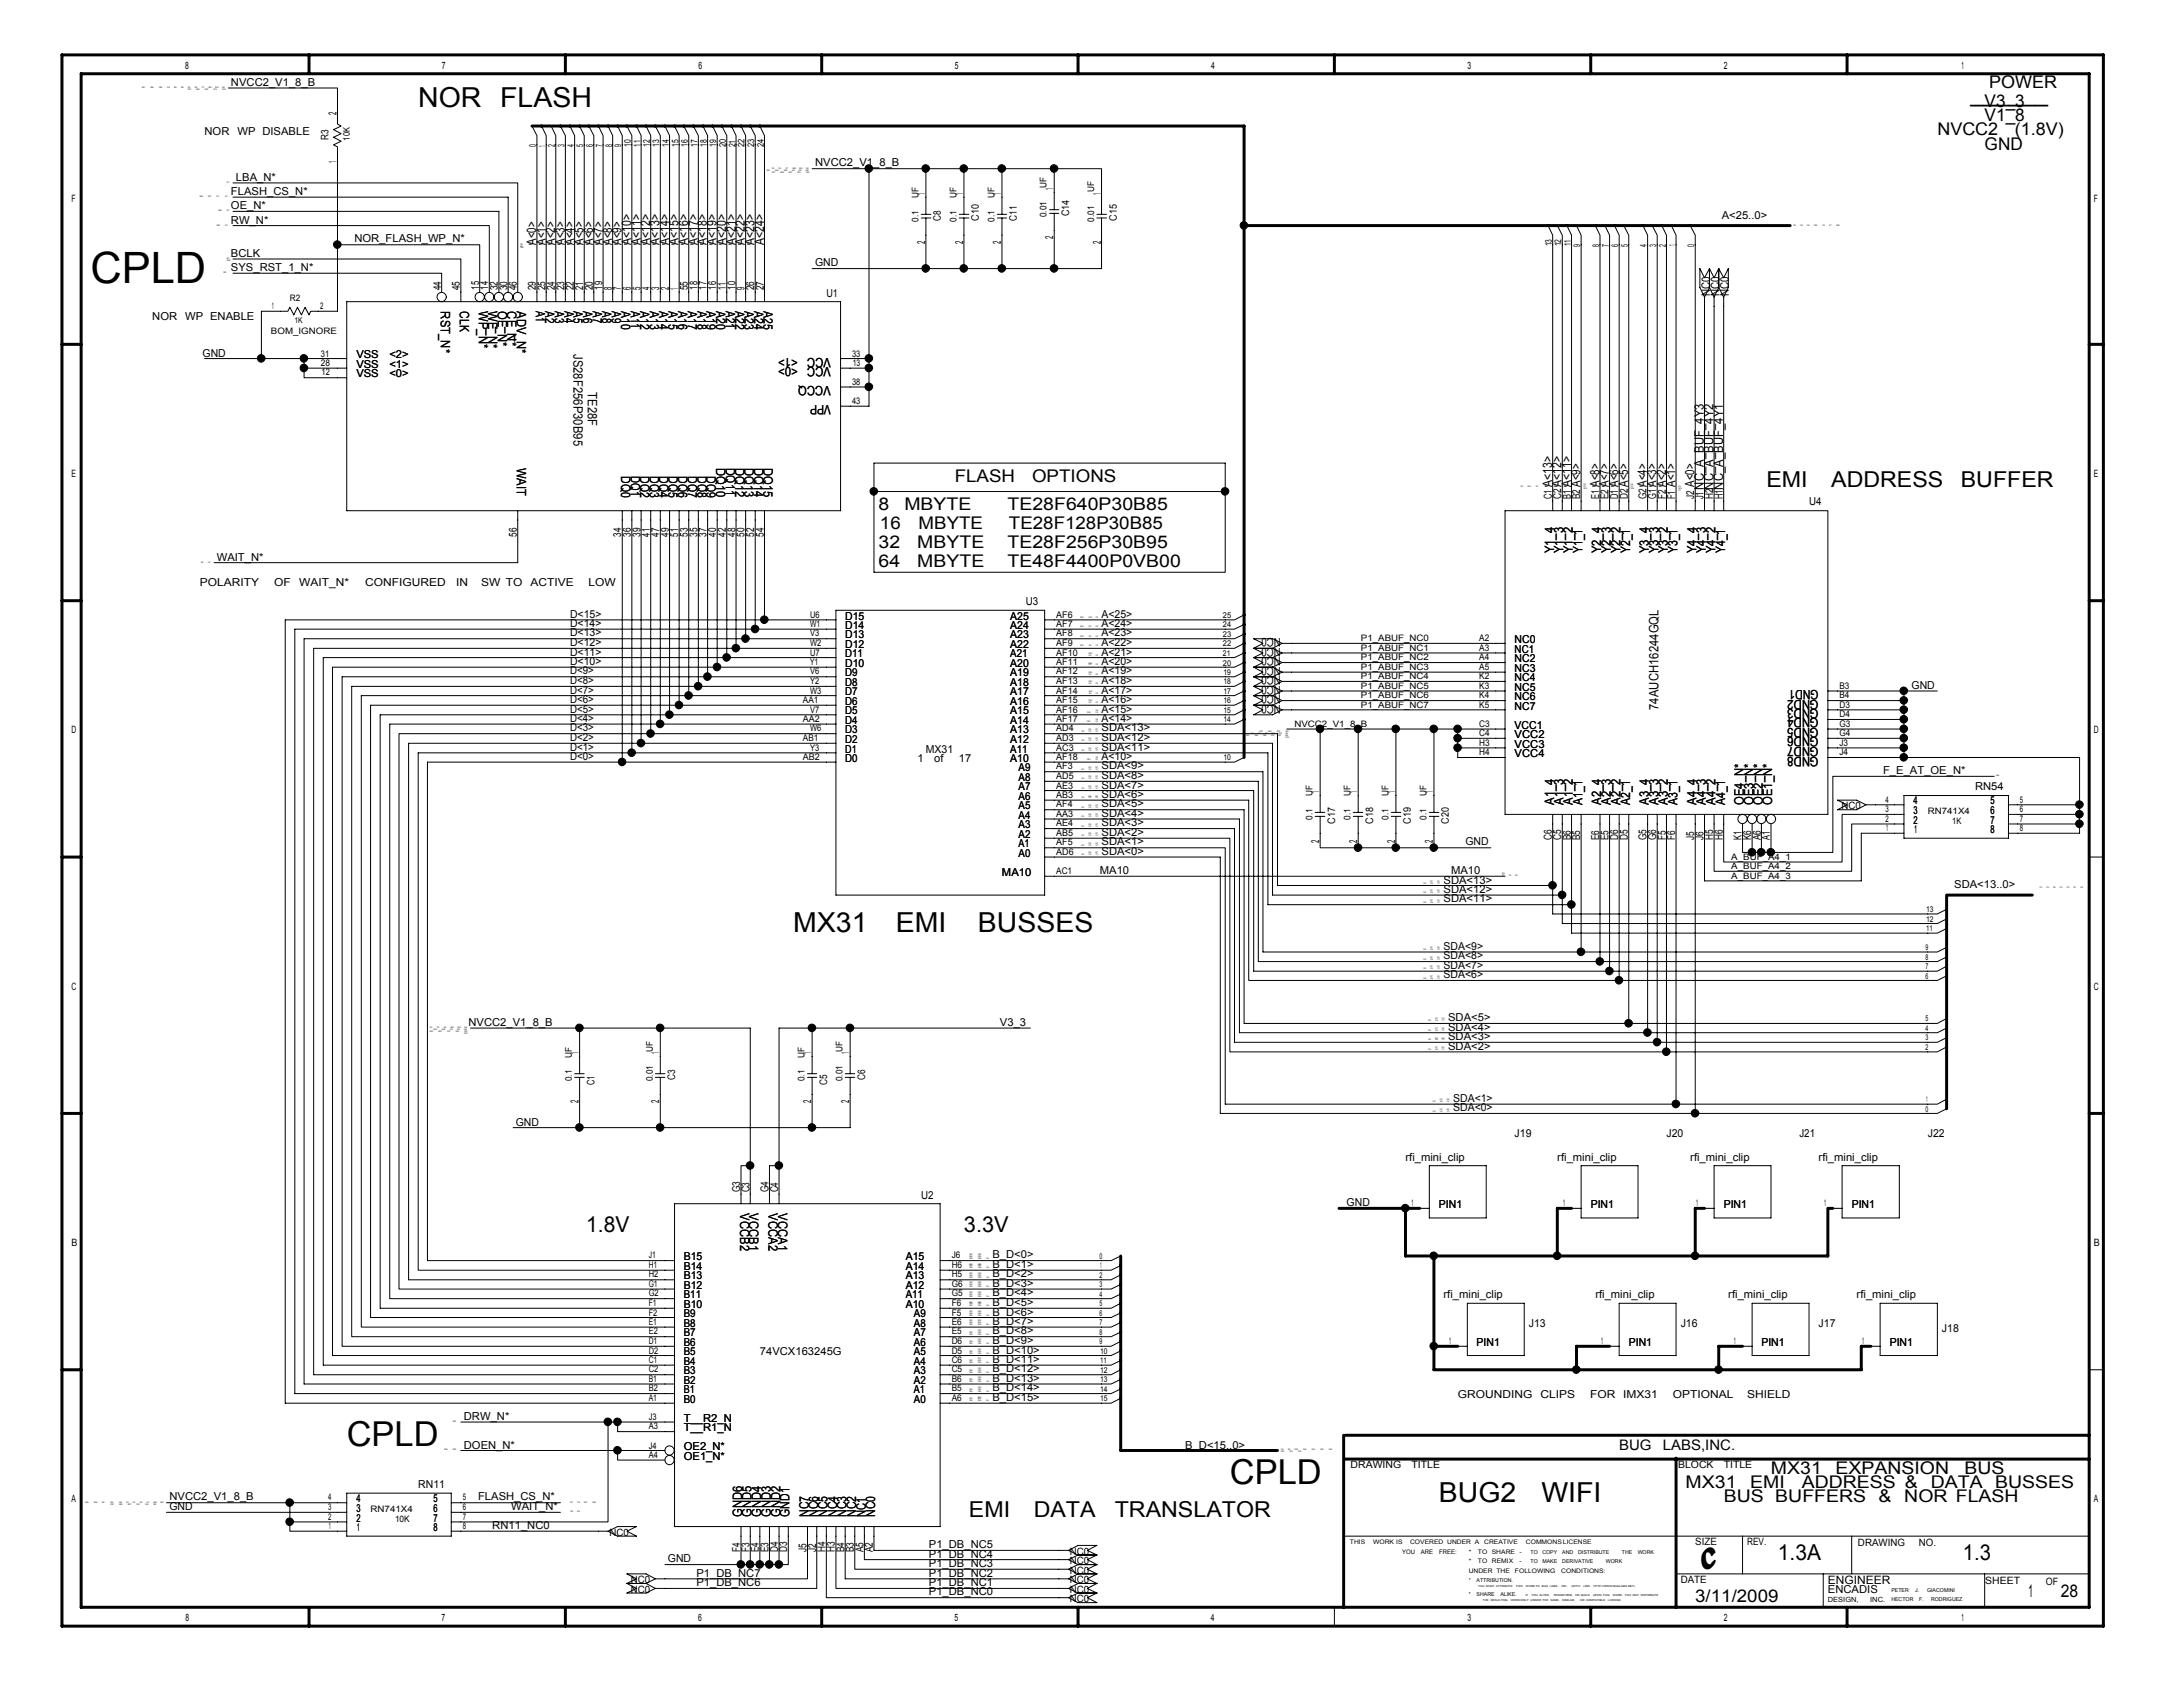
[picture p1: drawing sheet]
<svg xmlns="http://www.w3.org/2000/svg" width="279mm" height="216mm" viewBox="0 0 279 216" stroke-linecap="round" stroke-linejoin="round" font-family="sans-serif">
<defs><g id="words">
<text font-size="5.5" x="11.6" y="36.2">CPLD</text>
<g font-size="4.4">
<text x="44.4" y="185">CPLD</text>
<text x="157.4" y="189.9">CPLD</text>
</g>
<g font-size="3.5">
<text x="53.5" y="13.6">NOR FLASH</text>
<text x="101.5" y="119.3">MX31</text>
<text x="114.7" y="119.3">EMI</text>
<text x="125.2" y="119.3">BUSSES</text>
<text x="184.2" y="192.2">BUG2</text>
<text x="197.3" y="192.2">WIFI</text>
</g>
<text font-size="3.3" x="217.9" y="200.6">C</text>
<g font-size="2.8">
<text x="252.2" y="13">______</text>
<text x="226.1" y="62.4">EMI</text>
<text x="234.4" y="62.4">ADDRESS</text>
<text x="251" y="62.4">BUFFER</text>
<text x="75" y="157.7">1.8V</text>
<text x="123.4" y="157.7">3.3V</text>
<text x="124" y="194.2">EMI</text>
<text x="132.3" y="194.2">DATA</text>
<text x="142.7" y="194.2">TRANSLATOR</text>
<text x="227.6" y="199.6">1.3A</text>
<text x="251.2" y="199.6">1.3</text>
</g>
<g font-size="2.2">
<text x="254.6" y="11.2">POWER</text>
<text x="248" y="17.3">NVCC2</text>
<text x="254" y="13.7">V3_3</text>
<text x="254" y="15.5">V1_8</text>
<text x="257.9" y="17.3">(1.8V)</text>
<text x="254" y="19.1">GND</text>
<text x="112.5" y="65.3">8</text>
<text x="115.8" y="65.3">MBYTE</text>
<text x="122.2" y="61.6">FLASH</text>
<text x="129" y="65.3">TE28F640P30B85</text>
<text x="132.1" y="61.6">OPTIONS</text>
<text x="112.5" y="70.1">32</text>
<text x="112.6" y="67.7">16</text>
<text x="117.4" y="70.1">MBYTE</text>
<text x="117.6" y="67.7">MBYTE</text>
<text x="129" y="70.1">TE28F256P30B95</text>
<text x="129.1" y="67.7">TE28F128P30B85</text>
<text x="112.5" y="72.6">64</text>
<text x="117.4" y="72.6">MBYTE</text>
<text x="129" y="72.6">TE48F4400P0VB00</text>
<text x="215.7" y="190.5">MX31</text>
<text x="224" y="190.5">EMI</text>
<text x="226.7" y="188.6">MX31</text>
<text x="230.6" y="190.5">ADDRESS &amp;</text>
<text x="234.9" y="188.6">EXPANSION</text>
<text x="247.1" y="190.5">DATA</text>
<text x="251.4" y="188.6">BUS</text>
<text x="255.4" y="190.5">BUSSES</text>
<text x="220.6" y="192.3">BUS BUFFERS</text>
<text x="240.4" y="192.3">&amp;</text>
<text x="243.7" y="192.3">NOR FLASH</text>
<text x="217" y="205.1">3/11/2009</text>
<text x="259.6" y="204.4">1</text>
<text x="263.8" y="204.4">28</text>
</g>
<g font-size="1.9">
<text x="207.2" y="185.6">BUG</text>
<text x="212.8" y="185.6">LABS,INC.</text>
</g>
<g font-size="1.7">
<text x="68.6" y="31.3" transform="rotate(-90 68.6 31.3)">A&lt;0&gt;</text>
<text x="69.9" y="31.3" transform="rotate(-90 69.9 31.3)">A&lt;1&gt;</text>
<text x="71" y="31.3" transform="rotate(-90 71 31.3)">A&lt;2&gt;</text>
<text x="72.3" y="31.3" transform="rotate(-90 72.3 31.3)">A&lt;3&gt;</text>
<text x="73.5" y="31.3" transform="rotate(-90 73.5 31.3)">A&lt;4&gt;</text>
<text x="74.7" y="31.3" transform="rotate(-90 74.7 31.3)">A&lt;5&gt;</text>
<text x="75.9" y="31.3" transform="rotate(-90 75.9 31.3)">A&lt;6&gt;</text>
<text x="77.1" y="31.3" transform="rotate(-90 77.1 31.3)">A&lt;7&gt;</text>
<text x="78.3" y="31.3" transform="rotate(-90 78.3 31.3)">A&lt;8&gt;</text>
<text x="79.6" y="31.3" transform="rotate(-90 79.6 31.3)">A&lt;9&gt;</text>
<text x="80.8" y="31.3" transform="rotate(-90 80.8 31.3)">A&lt;10&gt;</text>
<text x="82" y="31.3" transform="rotate(-90 82 31.3)">A&lt;11&gt;</text>
<text x="83.2" y="31.3" transform="rotate(-90 83.2 31.3)">A&lt;12&gt;</text>
<text x="84.4" y="31.3" transform="rotate(-90 84.4 31.3)">A&lt;13&gt;</text>
<text x="85.7" y="31.3" transform="rotate(-90 85.7 31.3)">A&lt;14&gt;</text>
<text x="86.8" y="31.3" transform="rotate(-90 86.8 31.3)">A&lt;15&gt;</text>
<text x="88.1" y="31.3" transform="rotate(-90 88.1 31.3)">A&lt;16&gt;</text>
<text x="89.3" y="31.3" transform="rotate(-90 89.3 31.3)">A&lt;17&gt;</text>
<text x="90.5" y="31.3" transform="rotate(-90 90.5 31.3)">A&lt;18&gt;</text>
<text x="91.7" y="31.3" transform="rotate(-90 91.7 31.3)">A&lt;19&gt;</text>
<text x="92.9" y="31.3" transform="rotate(-90 92.9 31.3)">A&lt;20&gt;</text>
<text x="94.2" y="31.3" transform="rotate(-90 94.2 31.3)">A&lt;21&gt;</text>
<text x="95.3" y="31.3" transform="rotate(-90 95.3 31.3)">A&lt;22&gt;</text>
<text x="96.6" y="31.3" transform="rotate(-90 96.6 31.3)">A&lt;23&gt;</text>
<text x="97.8" y="31.3" transform="rotate(-90 97.8 31.3)">A&lt;24&gt;</text>
<text x="56.4" y="39.8" transform="rotate(90 56.4 39.8)">RST_N*</text>
<text x="58.9" y="39.8" transform="rotate(90 58.9 39.8)">CLK</text>
<text x="61.3" y="39.8" transform="rotate(90 61.3 39.8)">WP_N*</text>
<text x="62.5" y="39.8" transform="rotate(90 62.5 39.8)">WE_N*</text>
<text x="63.7" y="39.8" transform="rotate(90 63.7 39.8)">OE_N*</text>
<text x="64.9" y="39.8" transform="rotate(90 64.9 39.8)">CE_N*</text>
<text x="66.1" y="39.8" transform="rotate(90 66.1 39.8)">ADV_N*</text>
<text x="68.6" y="39.8" transform="rotate(90 68.6 39.8)">A1</text>
<text x="69.8" y="39.8" transform="rotate(90 69.8 39.8)">A2</text>
<text x="71" y="39.8" transform="rotate(90 71 39.8)">A3</text>
<text x="72.2" y="39.8" transform="rotate(90 72.2 39.8)">A4</text>
<text x="73.4" y="39.8" transform="rotate(90 73.4 39.8)">A5</text>
<text x="74.6" y="39.8" transform="rotate(90 74.6 39.8)">A6</text>
<text x="75.9" y="39.8" transform="rotate(90 75.9 39.8)">A7</text>
<text x="77.1" y="39.8" transform="rotate(90 77.1 39.8)">A8</text>
<text x="78.3" y="39.8" transform="rotate(90 78.3 39.8)">A9</text>
<text x="79.5" y="39.8" transform="rotate(90 79.5 39.8)">A10</text>
<text x="80.7" y="39.8" transform="rotate(90 80.7 39.8)">A11</text>
<text x="81.9" y="39.8" transform="rotate(90 81.9 39.8)">A12</text>
<text x="83.2" y="39.8" transform="rotate(90 83.2 39.8)">A13</text>
<text x="84.4" y="39.8" transform="rotate(90 84.4 39.8)">A14</text>
<text x="85.6" y="39.8" transform="rotate(90 85.6 39.8)">A15</text>
<text x="86.8" y="39.8" transform="rotate(90 86.8 39.8)">A16</text>
<text x="88" y="39.8" transform="rotate(90 88 39.8)">A17</text>
<text x="89.3" y="39.8" transform="rotate(90 89.3 39.8)">A18</text>
<text x="90.4" y="39.8" transform="rotate(90 90.4 39.8)">A19</text>
<text x="91.7" y="39.8" transform="rotate(90 91.7 39.8)">A20</text>
<text x="92.9" y="39.8" transform="rotate(90 92.9 39.8)">A21</text>
<text x="94.1" y="39.8" transform="rotate(90 94.1 39.8)">A22</text>
<text x="95.3" y="39.8" transform="rotate(90 95.3 39.8)">A23</text>
<text x="96.5" y="39.8" transform="rotate(90 96.5 39.8)">A24</text>
<text x="97.7" y="39.8" transform="rotate(90 97.7 39.8)">A25</text>
<text x="73.4" y="45.3" transform="rotate(90 73.4 45.3)">JS28F256P30B95</text>
<text x="106.4" y="47" transform="rotate(180 106.4 47)">VCC &lt;0&gt;</text>
<text x="106.4" y="45.8" transform="rotate(180 106.4 45.8)">VCC &lt;1&gt;</text>
<text x="75.2" y="50.2" transform="rotate(90 75.2 50.2)">TE28F</text>
<text x="106.4" y="51.9" transform="rotate(180 106.4 51.9)">VPP</text>
<text x="106.4" y="49.4" transform="rotate(180 106.4 49.4)">VCCQ</text>
<text x="66.1" y="59.9" transform="rotate(90 66.1 59.9)">WAIT</text>
<text x="91.7" y="59.9" transform="rotate(90 91.7 59.9)">DQ10</text>
<text x="92.9" y="59.9" transform="rotate(90 92.9 59.9)">DQ11</text>
<text x="94.1" y="59.9" transform="rotate(90 94.1 59.9)">DQ12</text>
<text x="95.3" y="59.9" transform="rotate(90 95.3 59.9)">DQ13</text>
<text x="96.5" y="59.9" transform="rotate(90 96.5 59.9)">DQ14</text>
<text x="97.7" y="59.9" transform="rotate(90 97.7 59.9)">DQ15</text>
<text x="79.5" y="60.9" transform="rotate(90 79.5 60.9)">DQ0</text>
<text x="80.7" y="60.9" transform="rotate(90 80.7 60.9)">DQ1</text>
<text x="81.9" y="60.9" transform="rotate(90 81.9 60.9)">DQ2</text>
<text x="83.2" y="60.9" transform="rotate(90 83.2 60.9)">DQ3</text>
<text x="84.4" y="60.9" transform="rotate(90 84.4 60.9)">DQ4</text>
<text x="85.6" y="60.9" transform="rotate(90 85.6 60.9)">DQ5</text>
<text x="86.8" y="60.9" transform="rotate(90 86.8 60.9)">DQ6</text>
<text x="88" y="60.9" transform="rotate(90 88 60.9)">DQ7</text>
<text x="89.3" y="60.9" transform="rotate(90 89.3 60.9)">DQ8</text>
<text x="90.4" y="60.9" transform="rotate(90 90.4 60.9)">DQ9</text>
<text x="198.6" y="62.3" transform="rotate(-90 198.6 62.3)">A&lt;13&gt;</text>
<text x="199.9" y="62.3" transform="rotate(-90 199.9 62.3)">A&lt;12&gt;</text>
<text x="201.1" y="62.3" transform="rotate(-90 201.1 62.3)">A&lt;11&gt;</text>
<text x="202.3" y="62.3" transform="rotate(-90 202.3 62.3)">A&lt;9&gt;</text>
<text x="204.7" y="62.3" transform="rotate(-90 204.7 62.3)">A&lt;8&gt;</text>
<text x="205.9" y="62.3" transform="rotate(-90 205.9 62.3)">A&lt;7&gt;</text>
<text x="207.2" y="62.3" transform="rotate(-90 207.2 62.3)">A&lt;6&gt;</text>
<text x="208.4" y="62.3" transform="rotate(-90 208.4 62.3)">A&lt;5&gt;</text>
<text x="210.8" y="62.3" transform="rotate(-90 210.8 62.3)">A&lt;4&gt;</text>
<text x="212" y="62.3" transform="rotate(-90 212 62.3)">A&lt;3&gt;</text>
<text x="213.2" y="62.3" transform="rotate(-90 213.2 62.3)">A&lt;2&gt;</text>
<text x="214.4" y="62.3" transform="rotate(-90 214.4 62.3)">A&lt;1&gt;</text>
<text x="216.9" y="62.3" transform="rotate(-90 216.9 62.3)">A&lt;0&gt;</text>
<text x="218.1" y="62.7" transform="rotate(-90 218.1 62.7)">NC_A_BUF_4Y3</text>
<text x="219.3" y="62.7" transform="rotate(-90 219.3 62.7)">NC_A_BUF_4Y2</text>
<text x="220.5" y="62.7" transform="rotate(-90 220.5 62.7)">NC_A_BUF_4Y1</text>
<text x="198.9" y="70.8" transform="rotate(-90 198.9 70.8)">Y1_4</text>
<text x="200.1" y="70.8" transform="rotate(-90 200.1 70.8)">Y1_3</text>
<text x="201.3" y="70.8" transform="rotate(-90 201.3 70.8)">Y1_2</text>
<text x="202.5" y="70.8" transform="rotate(-90 202.5 70.8)">Y1_1</text>
<text x="204.9" y="70.8" transform="rotate(-90 204.9 70.8)">Y2_4</text>
<text x="206.2" y="70.8" transform="rotate(-90 206.2 70.8)">Y2_3</text>
<text x="207.4" y="70.8" transform="rotate(-90 207.4 70.8)">Y2_2</text>
<text x="208.6" y="70.8" transform="rotate(-90 208.6 70.8)">Y2_1</text>
<text x="211" y="70.8" transform="rotate(-90 211 70.8)">Y3_4</text>
<text x="212.3" y="70.8" transform="rotate(-90 212.3 70.8)">Y3_3</text>
<text x="213.5" y="70.8" transform="rotate(-90 213.5 70.8)">Y3_2</text>
<text x="214.7" y="70.8" transform="rotate(-90 214.7 70.8)">Y3_1</text>
<text x="217.1" y="70.8" transform="rotate(-90 217.1 70.8)">Y4_4</text>
<text x="218.3" y="70.8" transform="rotate(-90 218.3 70.8)">Y4_3</text>
<text x="219.6" y="70.8" transform="rotate(-90 219.6 70.8)">Y4_2</text>
<text x="220.8" y="70.8" transform="rotate(-90 220.8 70.8)">Y4_1</text>
<text x="232.8" y="89.5" transform="rotate(180 232.8 89.5)">GND2</text>
<text x="232.8" y="88.3" transform="rotate(180 232.8 88.3)">GND1</text>
<text x="212.3" y="90.8" transform="rotate(-90 212.3 90.8)">74AUCH16244GQL</text>
<text x="232.8" y="95.6" transform="rotate(180 232.8 95.6)">GND7</text>
<text x="232.8" y="94.4" transform="rotate(180 232.8 94.4)">GND6</text>
<text x="232.8" y="93.2" transform="rotate(180 232.8 93.2)">GND5</text>
<text x="232.8" y="91.9" transform="rotate(180 232.8 91.9)">GND4</text>
<text x="232.8" y="90.7" transform="rotate(180 232.8 90.7)">GND3</text>
<text x="232.8" y="96.8" transform="rotate(180 232.8 96.8)">GND8</text>
<text x="198.9" y="103" transform="rotate(-90 198.9 103)">A1_4</text>
<text x="200.1" y="103" transform="rotate(-90 200.1 103)">A1_3</text>
<text x="201.3" y="103" transform="rotate(-90 201.3 103)">A1_2</text>
<text x="202.5" y="103" transform="rotate(-90 202.5 103)">A1_1</text>
<text x="204.9" y="103" transform="rotate(-90 204.9 103)">A2_4</text>
<text x="206.2" y="103" transform="rotate(-90 206.2 103)">A2_3</text>
<text x="207.4" y="103" transform="rotate(-90 207.4 103)">A2_2</text>
<text x="208.6" y="103" transform="rotate(-90 208.6 103)">A2_1</text>
<text x="211" y="103" transform="rotate(-90 211 103)">A3_4</text>
<text x="212.3" y="103" transform="rotate(-90 212.3 103)">A3_3</text>
<text x="213.5" y="103" transform="rotate(-90 213.5 103)">A3_2</text>
<text x="214.7" y="103" transform="rotate(-90 214.7 103)">A3_1</text>
<text x="217.1" y="103" transform="rotate(-90 217.1 103)">A4_4</text>
<text x="218.3" y="103" transform="rotate(-90 218.3 103)">A4_3</text>
<text x="219.6" y="103" transform="rotate(-90 219.6 103)">A4_2</text>
<text x="220.8" y="103" transform="rotate(-90 220.8 103)">A4_1</text>
<text x="223.2" y="103" transform="rotate(-90 223.2 103)">OE4_N*</text>
<text x="224.4" y="103" transform="rotate(-90 224.4 103)">OE3_N*</text>
<text x="225.6" y="103" transform="rotate(-90 225.6 103)">OE2_N*</text>
<text x="226.8" y="103" transform="rotate(-90 226.8 103)">OE1_N*</text>
<text x="94.7" y="155.3" transform="rotate(90 94.7 155.3)">VCCB2</text>
<text x="95.9" y="155.3" transform="rotate(90 95.9 155.3)">VCCB1</text>
<text x="98.4" y="155.3" transform="rotate(90 98.4 155.3)">VCCA2</text>
<text x="99.6" y="155.3" transform="rotate(90 99.6 155.3)">VCCA1</text>
<text x="95" y="194.1" transform="rotate(-90 95 194.1)">GND6</text>
<text x="96.2" y="194.1" transform="rotate(-90 96.2 194.1)">GND5</text>
<text x="97.4" y="194.1" transform="rotate(-90 97.4 194.1)">GND4</text>
<text x="98.7" y="194.1" transform="rotate(-90 98.7 194.1)">GND3</text>
<text x="99.9" y="194.1" transform="rotate(-90 99.9 194.1)">GND2</text>
<text x="101.1" y="194.1" transform="rotate(-90 101.1 194.1)">GND1</text>
<text x="103.5" y="194.1" transform="rotate(-90 103.5 194.1)">NC7</text>
<text x="104.7" y="194.1" transform="rotate(-90 104.7 194.1)">NC6</text>
<text x="105.9" y="194.1" transform="rotate(-90 105.9 194.1)">NC5</text>
<text x="107.2" y="194.1" transform="rotate(-90 107.2 194.1)">NC4</text>
<text x="108.3" y="194.1" transform="rotate(-90 108.3 194.1)">NC3</text>
<text x="109.6" y="194.1" transform="rotate(-90 109.6 194.1)">NC2</text>
<text x="110.8" y="194.1" transform="rotate(-90 110.8 194.1)">NC1</text>
<text x="112" y="194.1" transform="rotate(-90 112 194.1)">NC0</text>
</g>
<g font-size="1.5">
<text x="218.9" y="37.8" transform="rotate(-90 218.9 37.8)">NC0</text>
<text x="220.1" y="37.8" transform="rotate(-90 220.1 37.8)">NC0</text>
<text x="221.3" y="37.8" transform="rotate(-90 221.3 37.8)">NC0</text>
<text x="163.9" y="81.7" transform="rotate(180 163.9 81.7)">NC0</text>
<text x="163.9" y="82.9" transform="rotate(180 163.9 82.9)">NC0</text>
<text x="163.9" y="84.1" transform="rotate(180 163.9 84.1)">NC0</text>
<text x="163.9" y="85.3" transform="rotate(180 163.9 85.3)">NC0</text>
<text x="163.9" y="86.6" transform="rotate(180 163.9 86.6)">NC0</text>
<text x="163.9" y="87.8" transform="rotate(180 163.9 87.8)">NC0</text>
<text x="163.9" y="89" transform="rotate(180 163.9 89)">NC0</text>
<text x="163.9" y="90.2" transform="rotate(180 163.9 90.2)">NC0</text>
<text x="233.9" y="202.7">ENGINEER</text>
</g>
<g font-size="1.4">
<text x="29.6" y="11">NVCC2_V1_8_B</text>
<text x="26.2" y="17.3">NOR</text>
<text x="30.4" y="17.3">WP DISABLE</text>
<text x="43.1" y="14.7" transform="rotate(-90 43.1 14.7)">2</text>
<text x="30.2" y="23.1">LBA_N*</text>
<text x="43.1" y="20.9" transform="rotate(-90 43.1 20.9)">1</text>
<text x="104.3" y="21.3">NVCC2_V1_8_B</text>
<text x="29.6" y="26.8">OE_N*</text>
<text x="29.6" y="25">FLASH_CS_N*</text>
<text x="29.6" y="28.6">RW_N*</text>
<text x="118.4" y="24.9" transform="rotate(-90 118.4 24.9)">1</text>
<text x="123.3" y="24.9" transform="rotate(-90 123.3 24.9)">1</text>
<text x="128.1" y="24.9" transform="rotate(-90 128.1 24.9)">1</text>
<text x="134.8" y="24.3" transform="rotate(-90 134.8 24.3)">1</text>
<text x="140.9" y="24.9" transform="rotate(-90 140.9 24.9)">1</text>
<text x="220.4" y="28">A&lt;25..0&gt;</text>
<text x="29.6" y="34.7">SYS_RST_1_N*</text>
<text x="29.6" y="32.9">BCLK</text>
<text x="45.4" y="31">NOR_FLASH_WP_N*</text>
<text x="104.3" y="34.1">GND</text>
<text x="118.4" y="31.3" transform="rotate(-90 118.4 31.3)">2</text>
<text x="123.3" y="31.3" transform="rotate(-90 123.3 31.3)">2</text>
<text x="128.1" y="31.3" transform="rotate(-90 128.1 31.3)">2</text>
<text x="134.8" y="30.6" transform="rotate(-90 134.8 30.6)">2</text>
<text x="140.9" y="31.3" transform="rotate(-90 140.9 31.3)">2</text>
<text x="19.5" y="41">NOR</text>
<text x="23.7" y="41">WP ENABLE</text>
<text x="56.4" y="37.2" transform="rotate(-90 56.4 37.2)">44</text>
<text x="58.9" y="37.2" transform="rotate(-90 58.9 37.2)">45</text>
<text x="61.3" y="37.1" transform="rotate(-90 61.3 37.1)">15</text>
<text x="62.5" y="37.1" transform="rotate(-90 62.5 37.1)">14</text>
<text x="63.7" y="37.2" transform="rotate(-90 63.7 37.2)">32</text>
<text x="65" y="37.2" transform="rotate(-90 65 37.2)">30</text>
<text x="66.1" y="37.2" transform="rotate(-90 66.1 37.2)">46</text>
<text x="68.6" y="37.2" transform="rotate(-90 68.6 37.2)">29</text>
<text x="69.8" y="37.2" transform="rotate(-90 69.8 37.2)">25</text>
<text x="71" y="37.2" transform="rotate(-90 71 37.2)">24</text>
<text x="72.2" y="37.2" transform="rotate(-90 72.2 37.2)">23</text>
<text x="73.5" y="37.2" transform="rotate(-90 73.5 37.2)">22</text>
<text x="74.6" y="37.2" transform="rotate(-90 74.6 37.2)">21</text>
<text x="75.9" y="37.2" transform="rotate(-90 75.9 37.2)">20</text>
<text x="77.1" y="37.1" transform="rotate(-90 77.1 37.1)">19</text>
<text x="78.3" y="37.2" transform="rotate(-90 78.3 37.2)">8</text>
<text x="79.5" y="37.2" transform="rotate(-90 79.5 37.2)">7</text>
<text x="80.7" y="37.2" transform="rotate(-90 80.7 37.2)">6</text>
<text x="82" y="37.2" transform="rotate(-90 82 37.2)">5</text>
<text x="83.2" y="37.2" transform="rotate(-90 83.2 37.2)">4</text>
<text x="84.4" y="37.2" transform="rotate(-90 84.4 37.2)">3</text>
<text x="85.6" y="37.2" transform="rotate(-90 85.6 37.2)">2</text>
<text x="86.8" y="37.1" transform="rotate(-90 86.8 37.1)">1</text>
<text x="88" y="37.2" transform="rotate(-90 88 37.2)">55</text>
<text x="89.3" y="37.1" transform="rotate(-90 89.3 37.1)">18</text>
<text x="90.4" y="37.1" transform="rotate(-90 90.4 37.1)">17</text>
<text x="91.7" y="37.1" transform="rotate(-90 91.7 37.1)">16</text>
<text x="92.9" y="37.1" transform="rotate(-90 92.9 37.1)">11</text>
<text x="94.1" y="37.1" transform="rotate(-90 94.1 37.1)">10</text>
<text x="95.3" y="37.2" transform="rotate(-90 95.3 37.2)">9</text>
<text x="96.5" y="37.2" transform="rotate(-90 96.5 37.2)">26</text>
<text x="97.8" y="37.2" transform="rotate(-90 97.8 37.2)">27</text>
<text x="105.8" y="38">U1</text>
<text x="25.9" y="45.6">GND</text>
<text x="45.6" y="47.1">VSS</text>
<text x="45.6" y="45.8">VSS</text>
<text x="49.8" y="47.1">&lt;1&gt;</text>
<text x="49.8" y="45.8">&lt;2&gt;</text>
<text x="45.6" y="48.3">VSS</text>
<text x="49.8" y="48.3">&lt;0&gt;</text>
<text x="198.6" y="63.9" transform="rotate(-90 198.6 63.9)">C1</text>
<text x="199.8" y="63.9" transform="rotate(-90 199.8 63.9)">C2</text>
<text x="201.1" y="63.9" transform="rotate(-90 201.1 63.9)">B1</text>
<text x="202.2" y="63.9" transform="rotate(-90 202.2 63.9)">B2</text>
<text x="204.7" y="63.9" transform="rotate(-90 204.7 63.9)">E1</text>
<text x="205.9" y="63.9" transform="rotate(-90 205.9 63.9)">E2</text>
<text x="207.1" y="63.9" transform="rotate(-90 207.1 63.9)">D1</text>
<text x="208.3" y="63.9" transform="rotate(-90 208.3 63.9)">D2</text>
<text x="210.7" y="63.9" transform="rotate(-90 210.7 63.9)">G2</text>
<text x="212" y="63.9" transform="rotate(-90 212 63.9)">G1</text>
<text x="213.2" y="63.9" transform="rotate(-90 213.2 63.9)">F2</text>
<text x="214.4" y="63.9" transform="rotate(-90 214.4 63.9)">F1</text>
<text x="216.8" y="63.9" transform="rotate(-90 216.8 63.9)">J2</text>
<text x="218" y="63.9" transform="rotate(-90 218 63.9)">J1</text>
<text x="219.3" y="63.9" transform="rotate(-90 219.3 63.9)">H2</text>
<text x="220.5" y="63.9" transform="rotate(-90 220.5 63.9)">H1</text>
<text x="231.5" y="64.7">U4</text>
<text x="27.7" y="71.8">WAIT_N*</text>
<text x="66.1" y="68.7" transform="rotate(-90 66.1 68.7)">56</text>
<text x="79.5" y="68.7" transform="rotate(-90 79.5 68.7)">34</text>
<text x="80.7" y="68.7" transform="rotate(-90 80.7 68.7)">36</text>
<text x="82" y="68.7" transform="rotate(-90 82 68.7)">39</text>
<text x="83.2" y="68.7" transform="rotate(-90 83.2 68.7)">41</text>
<text x="84.4" y="68.7" transform="rotate(-90 84.4 68.7)">47</text>
<text x="85.6" y="68.7" transform="rotate(-90 85.6 68.7)">49</text>
<text x="86.8" y="68.7" transform="rotate(-90 86.8 68.7)">51</text>
<text x="88" y="68.7" transform="rotate(-90 88 68.7)">53</text>
<text x="89.3" y="68.7" transform="rotate(-90 89.3 68.7)">35</text>
<text x="90.4" y="68.7" transform="rotate(-90 90.4 68.7)">37</text>
<text x="91.7" y="68.7" transform="rotate(-90 91.7 68.7)">40</text>
<text x="92.9" y="68.7" transform="rotate(-90 92.9 68.7)">42</text>
<text x="94.1" y="68.7" transform="rotate(-90 94.1 68.7)">48</text>
<text x="95.3" y="68.7" transform="rotate(-90 95.3 68.7)">50</text>
<text x="96.5" y="68.7" transform="rotate(-90 96.5 68.7)">52</text>
<text x="97.8" y="68.7" transform="rotate(-90 97.8 68.7)">54</text>
<text x="25.6" y="75">POLARITY</text>
<text x="35.1" y="75">OF</text>
<text x="38.3" y="75">WAIT_N*</text>
<text x="46.8" y="75">CONFIGURED</text>
<text x="58.4" y="75">IN</text>
<text x="61.6" y="75">SW TO</text>
<text x="67.9" y="75">ACTIVE</text>
<text x="75.3" y="75">LOW</text>
<text x="131.3" y="77.5">U3</text>
<text x="73" y="80.3">D&lt;14&gt;</text>
<text x="73" y="81.4">D&lt;13&gt;</text>
<text x="73" y="82.7">D&lt;12&gt;</text>
<text x="73" y="83.9">D&lt;11&gt;</text>
<text x="73" y="79">D&lt;15&gt;</text>
<text x="108.2" y="79.3">D15</text>
<text x="108.2" y="80.5">D14</text>
<text x="108.2" y="81.7">D13</text>
<text x="108.2" y="82.9">D12</text>
<text x="129.3" y="79.3">A25</text>
<text x="129.3" y="80.5">A24</text>
<text x="129.3" y="81.7">A23</text>
<text x="129.3" y="82.9">A22</text>
<text x="141" y="82.7">A&lt;22&gt;</text>
<text x="141" y="80.3">A&lt;24&gt;</text>
<text x="141" y="79">A&lt;25&gt;</text>
<text x="141" y="83.9">A&lt;21&gt;</text>
<text x="141" y="81.4">A&lt;23&gt;</text>
<text x="193.9" y="83.5">NC1</text>
<text x="193.9" y="82.3">NC0</text>
<text x="73" y="87.5">D&lt;8&gt;</text>
<text x="73" y="85.1">D&lt;10&gt;</text>
<text x="73" y="86.3">D&lt;9&gt;</text>
<text x="73" y="90">D&lt;6&gt;</text>
<text x="73" y="88.8">D&lt;7&gt;</text>
<text x="108.2" y="84.1">D11</text>
<text x="108.2" y="85.3">D10</text>
<text x="108.2" y="86.6">D9</text>
<text x="108.2" y="87.8">D8</text>
<text x="108.2" y="89">D7</text>
<text x="129.3" y="84.1">A21</text>
<text x="129.3" y="85.3">A20</text>
<text x="129.3" y="86.6">A19</text>
<text x="129.3" y="87.8">A18</text>
<text x="129.3" y="89">A17</text>
<text x="141" y="90">A&lt;16&gt;</text>
<text x="141" y="85.1">A&lt;20&gt;</text>
<text x="141" y="86.3">A&lt;19&gt;</text>
<text x="141" y="87.5">A&lt;18&gt;</text>
<text x="141" y="88.8">A&lt;17&gt;</text>
<text x="193.9" y="89.6">NC6</text>
<text x="193.9" y="88.4">NC5</text>
<text x="193.9" y="87.2">NC4</text>
<text x="193.9" y="86">NC3</text>
<text x="193.9" y="84.8">NC2</text>
<text x="244.7" y="88.1">GND</text>
<text x="73" y="91.2">D&lt;5&gt;</text>
<text x="73" y="92.4">D&lt;4&gt;</text>
<text x="73" y="93.6">D&lt;3&gt;</text>
<text x="73" y="94.8">D&lt;2&gt;</text>
<text x="108.2" y="90.2">D6</text>
<text x="108.2" y="91.4">D5</text>
<text x="108.2" y="92.6">D4</text>
<text x="108.2" y="93.9">D3</text>
<text x="108.2" y="95.1">D2</text>
<text x="129.3" y="90.2">A16</text>
<text x="129.3" y="91.4">A15</text>
<text x="129.3" y="92.6">A14</text>
<text x="129.3" y="93.9">A13</text>
<text x="129.3" y="95.1">A12</text>
<text x="141" y="91.2">A&lt;15&gt;</text>
<text x="141" y="94.8">SDA&lt;12&gt;</text>
<text x="141" y="92.4">A&lt;14&gt;</text>
<text x="141" y="93.6">SDA&lt;13&gt;</text>
<text x="193.9" y="95.7">VCC3</text>
<text x="193.9" y="94.4">VCC2</text>
<text x="193.9" y="93.3">VCC1</text>
<text x="193.9" y="90.8">NC7</text>
<text x="73" y="96.1">D&lt;1&gt;</text>
<text x="73" y="97.2">D&lt;0&gt;</text>
<text x="108.2" y="96.3">D1</text>
<text x="108.2" y="97.5">D0</text>
<text x="117.4" y="97.5">1</text>
<text x="118.5" y="96.3">MX31</text>
<text x="119.6" y="97.5">of</text>
<text x="122.7" y="97.5">17</text>
<text x="129.3" y="96.3">A11</text>
<text x="129.3" y="97.5">A10</text>
<text x="130.4" y="98.7">A9</text>
<text x="130.4" y="99.9">A8</text>
<text x="130.4" y="101.1">A7</text>
<text x="141" y="97.2">A&lt;10&gt;</text>
<text x="141" y="98.5">SDA&lt;9&gt;</text>
<text x="141" y="99.7">SDA&lt;8&gt;</text>
<text x="141" y="100.9">SDA&lt;7&gt;</text>
<text x="141" y="96.1">SDA&lt;11&gt;</text>
<text x="168.8" y="101.5" transform="rotate(-90 168.8 101.5)">1</text>
<text x="173.7" y="101.5" transform="rotate(-90 173.7 101.5)">1</text>
<text x="178.6" y="101.5" transform="rotate(-90 178.6 101.5)">1</text>
<text x="183.4" y="101.5" transform="rotate(-90 183.4 101.5)">1</text>
<text x="193.9" y="96.9">VCC4</text>
<text x="241" y="99.1">F_E_AT_OE_N*</text>
<text x="252.8" y="101.1">RN54</text>
<text x="130.4" y="102.4">A6</text>
<text x="130.4" y="103.6">A5</text>
<text x="130.4" y="104.8">A4</text>
<text x="130.4" y="106">A3</text>
<text x="130.4" y="107.2">A2</text>
<text x="141" y="107">SDA&lt;2&gt;</text>
<text x="141" y="105.7">SDA&lt;3&gt;</text>
<text x="141" y="104.6">SDA&lt;4&gt;</text>
<text x="141" y="103.3">SDA&lt;5&gt;</text>
<text x="141" y="102.1">SDA&lt;6&gt;</text>
<text x="168.8" y="107.8" transform="rotate(-90 168.8 107.8)">2</text>
<text x="173.7" y="107.8" transform="rotate(-90 173.7 107.8)">2</text>
<text x="178.6" y="107.8" transform="rotate(-90 178.6 107.8)">2</text>
<text x="183.4" y="107.8" transform="rotate(-90 183.4 107.8)">2</text>
<text x="198.6" y="107.5" transform="rotate(-90 198.6 107.5)">C6</text>
<text x="199.8" y="107.5" transform="rotate(-90 199.8 107.5)">C5</text>
<text x="201.1" y="107.5" transform="rotate(-90 201.1 107.5)">B6</text>
<text x="202.2" y="107.5" transform="rotate(-90 202.2 107.5)">B5</text>
<text x="204.7" y="107.5" transform="rotate(-90 204.7 107.5)">E6</text>
<text x="205.9" y="107.5" transform="rotate(-90 205.9 107.5)">E5</text>
<text x="207.1" y="107.5" transform="rotate(-90 207.1 107.5)">D6</text>
<text x="208.3" y="107.5" transform="rotate(-90 208.3 107.5)">D5</text>
<text x="210.7" y="107.5" transform="rotate(-90 210.7 107.5)">G5</text>
<text x="212" y="107.5" transform="rotate(-90 212 107.5)">G6</text>
<text x="213.2" y="107.5" transform="rotate(-90 213.2 107.5)">F5</text>
<text x="214.4" y="107.5" transform="rotate(-90 214.4 107.5)">F6</text>
<text x="216.8" y="107.5" transform="rotate(-90 216.8 107.5)">J5</text>
<text x="218" y="107.5" transform="rotate(-90 218 107.5)">J6</text>
<text x="219.3" y="107.5" transform="rotate(-90 219.3 107.5)">H5</text>
<text x="220.5" y="107.5" transform="rotate(-90 220.5 107.5)">H6</text>
<text x="222.9" y="107.5" transform="rotate(-90 222.9 107.5)">K1</text>
<text x="224.1" y="107.5" transform="rotate(-90 224.1 107.5)">K6</text>
<text x="225.4" y="107.5" transform="rotate(-90 225.4 107.5)">A6</text>
<text x="226.5" y="107.5" transform="rotate(-90 226.5 107.5)">A1</text>
<text x="244.9" y="104.2">3</text>
<text x="244.9" y="103">4</text>
<text x="244.9" y="105.4">2</text>
<text x="245" y="106.6">1</text>
<text x="254.8" y="106.6">8</text>
<text x="254.8" y="105.4">7</text>
<text x="254.8" y="104.2">6</text>
<text x="254.8" y="103">5</text>
<text x="128.2" y="112.1">MA10</text>
<text x="130.4" y="108.5">A1</text>
<text x="130.4" y="109.6">A0</text>
<text x="140.8" y="111.8">MA10</text>
<text x="141" y="109.4">SDA&lt;0&gt;</text>
<text x="141" y="108.2">SDA&lt;1&gt;</text>
<text x="184.8" y="113.1">SDA&lt;13&gt;</text>
<text x="185.7" y="111.8">MA10</text>
<text x="187.6" y="108.2">GND</text>
<text x="250.1" y="113.7">SDA&lt;13..0&gt;</text>
<text x="184.8" y="114.3">SDA&lt;12&gt;</text>
<text x="184.8" y="115.5">SDA&lt;11&gt;</text>
<text x="184.8" y="122.8">SDA&lt;8&gt;</text>
<text x="184.8" y="124">SDA&lt;7&gt;</text>
<text x="184.8" y="121.6">SDA&lt;9&gt;</text>
<text x="184.8" y="125.2">SDA&lt;6&gt;</text>
<text x="60" y="131.3">NVCC2_V1_8_B</text>
<text x="128" y="131.3">V3_3</text>
<text x="185.3" y="130.7">SDA&lt;5&gt;</text>
<text x="185.3" y="131.9">SDA&lt;4&gt;</text>
<text x="74.1" y="134.9" transform="rotate(-90 74.1 134.9)">1</text>
<text x="84.4" y="134.9" transform="rotate(-90 84.4 134.9)">1</text>
<text x="103.8" y="134.9" transform="rotate(-90 103.8 134.9)">1</text>
<text x="108.7" y="134.9" transform="rotate(-90 108.7 134.9)">1</text>
<text x="185.3" y="134.3">SDA&lt;2&gt;</text>
<text x="185.3" y="133.1">SDA&lt;3&gt;</text>
<text x="74.1" y="141.2" transform="rotate(-90 74.1 141.2)">2</text>
<text x="84.4" y="141.2" transform="rotate(-90 84.4 141.2)">2</text>
<text x="103.8" y="141.2" transform="rotate(-90 103.8 141.2)">2</text>
<text x="108.7" y="141.2" transform="rotate(-90 108.7 141.2)">2</text>
<text x="186" y="142.2">SDA&lt;0&gt;</text>
<text x="186" y="141">SDA&lt;1&gt;</text>
<text x="66" y="144.1">GND</text>
<text x="179.9" y="148.5">rfi_mini_clip</text>
<text x="193.9" y="145.5">J19</text>
<text x="199.3" y="148.5">rfi_mini_clip</text>
<text x="213.3" y="145.5">J20</text>
<text x="216.3" y="148.5">rfi_mini_clip</text>
<text x="230.3" y="145.5">J21</text>
<text x="232.8" y="148.5">rfi_mini_clip</text>
<text x="246.7" y="145.5">J22</text>
<text x="94.7" y="152.6" transform="rotate(-90 94.7 152.6)">G3</text>
<text x="95.9" y="152.6" transform="rotate(-90 95.9 152.6)">C3</text>
<text x="98.4" y="152.6" transform="rotate(-90 98.4 152.6)">G4</text>
<text x="99.6" y="152.6" transform="rotate(-90 99.6 152.6)">C4</text>
<text x="117.9" y="153.4">U2</text>
<text x="172.4" y="154.4">GND</text>
<text x="184.2" y="154.6">PIN1</text>
<text x="203.6" y="154.6">PIN1</text>
<text x="220.6" y="154.6">PIN1</text>
<text x="237" y="154.6">PIN1</text>
<text x="87.5" y="161.3">B15</text>
<text x="115.9" y="161.3">A15</text>
<text x="127" y="161">B_D&lt;0&gt;</text>
<text x="87.5" y="162.5">B14</text>
<text x="87.5" y="163.7">B13</text>
<text x="87.5" y="164.9">B12</text>
<text x="87.5" y="166.2">B11</text>
<text x="87.5" y="167.4">B10</text>
<text x="115.9" y="162.5">A14</text>
<text x="115.9" y="163.7">A13</text>
<text x="115.9" y="164.9">A12</text>
<text x="115.9" y="166.2">A11</text>
<text x="115.9" y="167.4">A10</text>
<text x="127" y="165.9">B_D&lt;4&gt;</text>
<text x="127" y="167.1">B_D&lt;5&gt;</text>
<text x="127" y="162.3">B_D&lt;1&gt;</text>
<text x="127" y="163.5">B_D&lt;2&gt;</text>
<text x="127" y="164.7">B_D&lt;3&gt;</text>
<text x="184.8" y="166.2">rfi_mini_clip</text>
<text x="204.2" y="166.2">rfi_mini_clip</text>
<text x="221.2" y="166.2">rfi_mini_clip</text>
<text x="237.6" y="166.2">rfi_mini_clip</text>
<text x="87.5" y="168.6">B9</text>
<text x="87.5" y="169.8">B8</text>
<text x="87.5" y="171">B7</text>
<text x="87.5" y="172.3">B6</text>
<text x="87.5" y="173.4">B5</text>
<text x="97.3" y="173.4">74VCX163245G</text>
<text x="117" y="168.6">A9</text>
<text x="117" y="169.8">A8</text>
<text x="117" y="171">A7</text>
<text x="117" y="172.3">A6</text>
<text x="117" y="173.4">A5</text>
<text x="127" y="170.8">B_D&lt;8&gt;</text>
<text x="127" y="168.4">B_D&lt;6&gt;</text>
<text x="127" y="172">B_D&lt;9&gt;</text>
<text x="127" y="173.2">B_D&lt;10&gt;</text>
<text x="127" y="169.5">B_D&lt;7&gt;</text>
<text x="189" y="172.3">PIN1</text>
<text x="195.7" y="169.8">J13</text>
<text x="208.5" y="172.3">PIN1</text>
<text x="215.1" y="169.8">J16</text>
<text x="225.4" y="172.3">PIN1</text>
<text x="232.8" y="169.8">J17</text>
<text x="241.9" y="172.3">PIN1</text>
<text x="248.6" y="170.4">J18</text>
<text x="87.5" y="174.7">B4</text>
<text x="87.5" y="175.9">B3</text>
<text x="87.5" y="177.1">B2</text>
<text x="87.5" y="178.3">B1</text>
<text x="87.5" y="179.5">B0</text>
<text x="117" y="174.7">A4</text>
<text x="117" y="175.9">A3</text>
<text x="117" y="177.1">A2</text>
<text x="117" y="178.3">A1</text>
<text x="117" y="179.5">A0</text>
<text x="127" y="175.6">B_D&lt;12&gt;</text>
<text x="127" y="176.9">B_D&lt;13&gt;</text>
<text x="127" y="178.1">B_D&lt;14&gt;</text>
<text x="127" y="179.3">B_D&lt;15&gt;</text>
<text x="127" y="174.4">B_D&lt;11&gt;</text>
<text x="186.6" y="178.9">GROUNDING</text>
<text x="197.2" y="178.9">CLIPS</text>
<text x="203.5" y="178.9">FOR</text>
<text x="207.7" y="178.9">IMX31</text>
<text x="214.1" y="178.9">OPTIONAL</text>
<text x="223.6" y="178.9">SHIELD</text>
<text x="59.4" y="181.7">DRW_N*</text>
<text x="59.4" y="185.4">DOEN_N*</text>
<text x="87.5" y="181.9">T__R2_N</text>
<text x="87.5" y="183.2">T__R1_N</text>
<text x="87.5" y="185.6">OE2_N*</text>
<text x="151.7" y="185.4">B_D&lt;15..0&gt;</text>
<text x="53.5" y="190.5">RN11</text>
<text x="87.5" y="186.8">OE1_N*</text>
<text x="21.7" y="193.3">GND</text>
<text x="21.7" y="192">NVCC2_V1_8_B</text>
<text x="45.6" y="193.5">3</text>
<text x="45.6" y="192.3">4</text>
<text x="45.6" y="194.7">2</text>
<text x="45.7" y="195.9">1</text>
<text x="55.5" y="195.9">8</text>
<text x="55.5" y="194.7">7</text>
<text x="55.5" y="193.5">6</text>
<text x="55.5" y="192.3">5</text>
<text x="61.2" y="192">FLASH_CS_N*</text>
<text x="63" y="195.7">RN11_NC0</text>
<text x="65.4" y="193.3">WAIT_N*</text>
<text x="85.5" y="199.9">GND</text>
<text x="89.1" y="201.8">P1_DB_NC7</text>
<text x="89.1" y="203">P1_DB_NC6</text>
<text x="94.7" y="198.7" transform="rotate(-90 94.7 198.7)">F4</text>
<text x="95.9" y="198.7" transform="rotate(-90 95.9 198.7)">F3</text>
<text x="97.1" y="198.7" transform="rotate(-90 97.1 198.7)">E4</text>
<text x="98.4" y="198.7" transform="rotate(-90 98.4 198.7)">E3</text>
<text x="99.6" y="198.7" transform="rotate(-90 99.6 198.7)">D4</text>
<text x="100.8" y="198.7" transform="rotate(-90 100.8 198.7)">D3</text>
<text x="103.2" y="198.7" transform="rotate(-90 103.2 198.7)">J5</text>
<text x="104.5" y="198.7" transform="rotate(-90 104.5 198.7)">J2</text>
<text x="105.6" y="198.7" transform="rotate(-90 105.6 198.7)">H4</text>
<text x="106.9" y="198.7" transform="rotate(-90 106.9 198.7)">H3</text>
<text x="108.1" y="198.7" transform="rotate(-90 108.1 198.7)">B4</text>
<text x="109.3" y="198.7" transform="rotate(-90 109.3 198.7)">B3</text>
<text x="110.5" y="198.7" transform="rotate(-90 110.5 198.7)">A5</text>
<text x="111.7" y="198.7" transform="rotate(-90 111.7 198.7)">A2</text>
<text x="118.9" y="198.1">P1_DB_NC5</text>
<text x="118.9" y="200.5">P1_DB_NC3</text>
<text x="118.9" y="201.8">P1_DB_NC2</text>
<text x="118.9" y="203">P1_DB_NC1</text>
<text x="118.9" y="199.3">P1_DB_NC4</text>
<text x="233.9" y="203.8">ENCADIS</text>
<text x="118.9" y="204.2">P1_DB_NC0</text>
</g>
<g font-size="1.3">
<text x="23.7" y="8.8">8</text>
<text x="56.5" y="8.8">7</text>
<text x="89.4" y="8.8">6</text>
<text x="122.2" y="8.8">5</text>
<text x="155" y="8.8">4</text>
<text x="187.8" y="8.8">3</text>
<text x="220.6" y="8.8">2</text>
<text x="251.1" y="8.8">1</text>
<text x="42.1" y="17.9" transform="rotate(-90 42.1 17.9)">R3</text>
<text x="9.2" y="25.8">F</text>
<text x="120.4" y="28.3" transform="rotate(-90 120.4 28.3)">C8</text>
<text x="125.3" y="28.3" transform="rotate(-90 125.3 28.3)">C10</text>
<text x="130.1" y="28.3" transform="rotate(-90 130.1 28.3)">C11</text>
<text x="136.8" y="27.7" transform="rotate(-90 136.8 27.7)">C14</text>
<text x="142.9" y="28.3" transform="rotate(-90 142.9 28.3)">C15</text>
<text x="268" y="25.8">F</text>
<text x="9.2" y="61">E</text>
<text x="268" y="61">E</text>
<text x="9.2" y="93.9">D</text>
<text x="268" y="93.9">D</text>
<text x="170.9" y="105.5" transform="rotate(-90 170.9 105.5)">C17</text>
<text x="175.7" y="105.5" transform="rotate(-90 175.7 105.5)">C18</text>
<text x="180.6" y="105.5" transform="rotate(-90 180.6 105.5)">C19</text>
<text x="185.4" y="105.5" transform="rotate(-90 185.4 105.5)">C20</text>
<text x="235.7" y="103.6">NC0</text>
<text x="9.2" y="126.7">C</text>
<text x="268" y="126.7">C</text>
<text x="76.1" y="138.9" transform="rotate(-90 76.1 138.9)">C1</text>
<text x="86.4" y="138.3" transform="rotate(-90 86.4 138.3)">C3</text>
<text x="105.8" y="138.9" transform="rotate(-90 105.8 138.9)">C5</text>
<text x="110.7" y="138.3" transform="rotate(-90 110.7 138.3)">C6</text>
<text x="9.2" y="159.5">B</text>
<text x="268" y="159.5">B</text>
<text x="172.9" y="187.9">DRAWING</text>
<text x="180.7" y="187.9">TITLE</text>
<text x="214.8" y="187.9">BLOCK</text>
<text x="220.6" y="187.9">TITLE</text>
<text x="9.2" y="192.3">A</text>
<text x="78" y="196.6">NC0</text>
<text x="217" y="197.7">SIZE</text>
<text x="223.6" y="197.7">REV.</text>
<text x="237.8" y="197.9">DRAWING</text>
<text x="245.6" y="197.9">NO.</text>
<text x="268" y="192.3">A</text>
<text x="80.7" y="202.6">NC0</text>
<text x="80.7" y="203.8">NC0</text>
<text x="136.9" y="199">NC0</text>
<text x="136.9" y="203.8">NC0</text>
<text x="136.9" y="202.6">NC0</text>
<text x="136.9" y="201.4">NC0</text>
<text x="136.9" y="200.2">NC0</text>
<text x="215.1" y="202.6">DATE</text>
<text x="254.1" y="202.8">SHEET</text>
<text x="261.8" y="202.9">OF</text>
<text x="23.7" y="207.5">8</text>
<text x="56.5" y="207.5">7</text>
<text x="89.4" y="207.5">6</text>
<text x="122.2" y="207.5">5</text>
<text x="136.9" y="205.1">NC0</text>
<text x="155" y="207.5">4</text>
<text x="187.8" y="207.5">3</text>
<text x="220.6" y="207.5">2</text>
<text x="251.1" y="207.5">1</text>
</g>
<g font-size="1.2">
<text x="44.8" y="18" transform="rotate(-90 44.8 18)">10K</text>
<text x="68.6" y="18.8" transform="rotate(-90 68.6 18.8)">0</text>
<text x="69.8" y="18.8" transform="rotate(-90 69.8 18.8)">1</text>
<text x="71" y="18.8" transform="rotate(-90 71 18.8)">2</text>
<text x="72.2" y="18.8" transform="rotate(-90 72.2 18.8)">3</text>
<text x="73.5" y="18.8" transform="rotate(-90 73.5 18.8)">4</text>
<text x="74.6" y="18.8" transform="rotate(-90 74.6 18.8)">5</text>
<text x="75.9" y="18.8" transform="rotate(-90 75.9 18.8)">6</text>
<text x="77.1" y="18.8" transform="rotate(-90 77.1 18.8)">7</text>
<text x="78.3" y="18.8" transform="rotate(-90 78.3 18.8)">8</text>
<text x="79.5" y="18.8" transform="rotate(-90 79.5 18.8)">9</text>
<text x="80.7" y="18.8" transform="rotate(-90 80.7 18.8)">10</text>
<text x="82" y="18.8" transform="rotate(-90 82 18.8)">11</text>
<text x="83.2" y="18.8" transform="rotate(-90 83.2 18.8)">12</text>
<text x="84.4" y="18.8" transform="rotate(-90 84.4 18.8)">13</text>
<text x="85.6" y="18.8" transform="rotate(-90 85.6 18.8)">14</text>
<text x="86.8" y="18.8" transform="rotate(-90 86.8 18.8)">15</text>
<text x="88" y="18.8" transform="rotate(-90 88 18.8)">16</text>
<text x="89.3" y="18.8" transform="rotate(-90 89.3 18.8)">17</text>
<text x="90.5" y="18.8" transform="rotate(-90 90.5 18.8)">18</text>
<text x="91.7" y="18.8" transform="rotate(-90 91.7 18.8)">19</text>
<text x="92.9" y="18.8" transform="rotate(-90 92.9 18.8)">20</text>
<text x="94.1" y="18.8" transform="rotate(-90 94.1 18.8)">21</text>
<text x="95.3" y="18.8" transform="rotate(-90 95.3 18.8)">22</text>
<text x="96.5" y="18.8" transform="rotate(-90 96.5 18.8)">23</text>
<text x="97.8" y="18.8" transform="rotate(-90 97.8 18.8)">24</text>
<text x="117.6" y="28.4" transform="rotate(-90 117.6 28.4)">0.1</text>
<text x="117.6" y="25.4" transform="rotate(-90 117.6 25.4)">UF</text>
<text x="122.4" y="28.4" transform="rotate(-90 122.4 28.4)">0.1</text>
<text x="122.4" y="25.4" transform="rotate(-90 122.4 25.4)">UF</text>
<text x="127.3" y="28.4" transform="rotate(-90 127.3 28.4)">0.1</text>
<text x="127.3" y="25.4" transform="rotate(-90 127.3 25.4)">UF</text>
<text x="134" y="27.8" transform="rotate(-90 134 27.8)">0.01</text>
<text x="134" y="24" transform="rotate(-90 134 24)">UF</text>
<text x="140.1" y="28.4" transform="rotate(-90 140.1 28.4)">0.01</text>
<text x="140.1" y="24.6" transform="rotate(-90 140.1 24.6)">UF</text>
<text x="198.6" y="31.5" transform="rotate(-90 198.6 31.5)">13</text>
<text x="199.8" y="31.5" transform="rotate(-90 199.8 31.5)">12</text>
<text x="201.1" y="31.5" transform="rotate(-90 201.1 31.5)">11</text>
<text x="202.2" y="31.6" transform="rotate(-90 202.2 31.6)">9</text>
<text x="204.7" y="31.6" transform="rotate(-90 204.7 31.6)">8</text>
<text x="205.9" y="31.6" transform="rotate(-90 205.9 31.6)">7</text>
<text x="207.1" y="31.6" transform="rotate(-90 207.1 31.6)">6</text>
<text x="208.3" y="31.6" transform="rotate(-90 208.3 31.6)">5</text>
<text x="210.7" y="31.6" transform="rotate(-90 210.7 31.6)">4</text>
<text x="212" y="31.6" transform="rotate(-90 212 31.6)">3</text>
<text x="213.2" y="31.6" transform="rotate(-90 213.2 31.6)">2</text>
<text x="214.4" y="31.5" transform="rotate(-90 214.4 31.5)">1</text>
<text x="216.8" y="31.6" transform="rotate(-90 216.8 31.6)">0</text>
<text x="34.8" y="39.5">1</text>
<text x="41" y="39.5">2</text>
<text x="41.1" y="46.8">28</text>
<text x="41.1" y="45.6">31</text>
<text x="109.1" y="45.6">33</text>
<text x="109.1" y="46.8">13</text>
<text x="41.2" y="48">12</text>
<text x="109.1" y="49.3">38</text>
<text x="109.1" y="51.7">43</text>
<text x="103.7" y="83.9">U7</text>
<text x="103.7" y="82.7">W2</text>
<text x="103.7" y="81.4">V3</text>
<text x="103.7" y="80.3">W1</text>
<text x="103.7" y="79">U6</text>
<text x="135.2" y="83.9">AF10</text>
<text x="135.2" y="82.7">AF9</text>
<text x="135.2" y="81.4">AF8</text>
<text x="135.2" y="80.3">AF7</text>
<text x="135.2" y="79">AF6</text>
<text x="189.3" y="82.1">A2</text>
<text x="189.3" y="83.3">A3</text>
<text x="102.8" y="90">AA1</text>
<text x="103.7" y="85.1">Y1</text>
<text x="103.7" y="88.8">W3</text>
<text x="103.7" y="87.5">Y2</text>
<text x="103.7" y="86.3">V6</text>
<text x="135.2" y="90">AF15</text>
<text x="135.2" y="88.8">AF14</text>
<text x="135.2" y="87.5">AF13</text>
<text x="135.2" y="86.3">AF12</text>
<text x="135.2" y="85.1">AF11</text>
<text x="189.3" y="84.5">A4</text>
<text x="189.3" y="85.7">A5</text>
<text x="189.3" y="86.9">K2</text>
<text x="189.3" y="88.1">K3</text>
<text x="189.3" y="89.4">K4</text>
<text x="235.4" y="88.1">B3</text>
<text x="235.4" y="89.4">B4</text>
<text x="102.8" y="94.8">AB1</text>
<text x="102.8" y="92.4">AA2</text>
<text x="103.7" y="93.6">W6</text>
<text x="103.7" y="91.2">V7</text>
<text x="135.2" y="94.8">AD3</text>
<text x="135.2" y="93.6">AD4</text>
<text x="135.2" y="92.4">AF17</text>
<text x="135.2" y="91.2">AF16</text>
<text x="189.3" y="90.6">K5</text>
<text x="189.3" y="93">C3</text>
<text x="189.3" y="94.2">C4</text>
<text x="189.3" y="95.4">H3</text>
<text x="235.4" y="90.6">D3</text>
<text x="235.4" y="91.8">D4</text>
<text x="235.4" y="93">G3</text>
<text x="235.4" y="94.2">G4</text>
<text x="235.4" y="95.4">J3</text>
<text x="102.8" y="97.2">AB2</text>
<text x="103.7" y="96.1">Y3</text>
<text x="135.2" y="97.2">AF18</text>
<text x="135.2" y="96.1">AC3</text>
<text x="135.2" y="100.9">AE3</text>
<text x="135.2" y="99.7">AD5</text>
<text x="135.2" y="98.5">AF3</text>
<text x="168" y="101.9" transform="rotate(-90 168 101.9)">UF</text>
<text x="172.9" y="101.9" transform="rotate(-90 172.9 101.9)">UF</text>
<text x="177.7" y="101.9" transform="rotate(-90 177.7 101.9)">UF</text>
<text x="182.6" y="101.9" transform="rotate(-90 182.6 101.9)">UF</text>
<text x="189.3" y="96.6">H4</text>
<text x="235.4" y="96.6">J4</text>
<text x="135.2" y="107">AB5</text>
<text x="135.2" y="105.7">AE4</text>
<text x="135.2" y="104.6">AA3</text>
<text x="135.2" y="103.3">AF4</text>
<text x="135.2" y="102.1">AB3</text>
<text x="168" y="104.9" transform="rotate(-90 168 104.9)">0.1</text>
<text x="172.9" y="104.9" transform="rotate(-90 172.9 104.9)">0.1</text>
<text x="177.7" y="104.9" transform="rotate(-90 177.7 104.9)">0.1</text>
<text x="182.6" y="104.9" transform="rotate(-90 182.6 104.9)">0.1</text>
<text x="241.3" y="105.2">2</text>
<text x="241.3" y="103.9">3</text>
<text x="241.3" y="102.7">4</text>
<text x="241.4" y="106.4">1</text>
<text x="258.5" y="102.7">5</text>
<text x="258.5" y="103.9">6</text>
<text x="258.5" y="105.2">7</text>
<text x="258.5" y="106.4">8</text>
<text x="135.2" y="109.4">AD6</text>
<text x="135.2" y="108.2">AF5</text>
<text x="135.2" y="111.8">AC1</text>
<text x="73.2" y="135.3" transform="rotate(-90 73.2 135.3)">UF</text>
<text x="83.5" y="134.6" transform="rotate(-90 83.5 134.6)">UF</text>
<text x="103" y="135.3" transform="rotate(-90 103 135.3)">UF</text>
<text x="107.8" y="134.6" transform="rotate(-90 107.8 134.6)">UF</text>
<text x="73.2" y="138.4" transform="rotate(-90 73.2 138.4)">0.1</text>
<text x="83.5" y="138.4" transform="rotate(-90 83.5 138.4)">0.01</text>
<text x="103" y="138.4" transform="rotate(-90 103 138.4)">0.1</text>
<text x="107.8" y="138.4" transform="rotate(-90 107.8 138.4)">0.01</text>
<text x="180.7" y="154.4">1</text>
<text x="200.1" y="154.4">1</text>
<text x="217.1" y="154.4">1</text>
<text x="233.5" y="154.4">1</text>
<text x="83" y="161">J1</text>
<text x="121.8" y="161">J6</text>
<text x="83" y="167.1">F1</text>
<text x="83" y="165.9">G2</text>
<text x="83" y="164.7">G1</text>
<text x="83" y="163.5">H2</text>
<text x="83" y="162.3">H1</text>
<text x="121.8" y="167.1">F6</text>
<text x="121.8" y="165.9">G5</text>
<text x="121.8" y="164.7">G6</text>
<text x="121.8" y="163.5">H5</text>
<text x="121.8" y="162.3">H6</text>
<text x="83" y="173.2">D2</text>
<text x="83" y="172">D1</text>
<text x="83" y="170.8">E2</text>
<text x="83" y="169.5">E1</text>
<text x="83" y="168.4">F2</text>
<text x="121.8" y="173.2">D5</text>
<text x="121.8" y="172">D6</text>
<text x="121.8" y="170.8">E5</text>
<text x="121.8" y="169.5">E6</text>
<text x="121.8" y="168.4">F5</text>
<text x="185.5" y="172">1</text>
<text x="204.9" y="172">1</text>
<text x="221.9" y="172">1</text>
<text x="238.4" y="172">1</text>
<text x="83" y="179.3">A1</text>
<text x="83" y="178.1">B2</text>
<text x="83" y="176.9">B1</text>
<text x="83" y="175.6">C2</text>
<text x="83" y="174.4">C1</text>
<text x="121.8" y="179.3">A6</text>
<text x="121.8" y="178.1">B5</text>
<text x="121.8" y="176.9">B6</text>
<text x="121.8" y="175.6">C5</text>
<text x="121.8" y="174.4">C6</text>
<text x="83" y="185.4">J4</text>
<text x="83" y="182.9">A3</text>
<text x="83" y="181.7">J3</text>
<text x="83" y="186.6">A4</text>
<text x="42" y="194.5">2</text>
<text x="42" y="193.3">3</text>
<text x="42" y="192">4</text>
<text x="42.1" y="195.7">1</text>
<text x="59.2" y="192">5</text>
<text x="59.2" y="193.3">6</text>
<text x="59.2" y="194.5">7</text>
<text x="59.2" y="195.7">8</text>
</g>
<g font-size="1.1">
<text x="37.1" y="38.6">R2</text>
<text x="34.7" y="42.8">BOM_IGNORE</text>
<text x="174.2" y="83.3">P1_ABUF_NC1</text>
<text x="174.2" y="82.1">P1_ABUF_NC0</text>
<text x="174.2" y="89.4">P1_ABUF_NC6</text>
<text x="174.2" y="88.1">P1_ABUF_NC5</text>
<text x="174.2" y="86.9">P1_ABUF_NC4</text>
<text x="174.2" y="85.7">P1_ABUF_NC3</text>
<text x="174.2" y="84.5">P1_ABUF_NC2</text>
<text x="165.7" y="93">NVCC2_V1_8_B</text>
<text x="174.2" y="90.6">P1_ABUF_NC7</text>
<text x="246.7" y="104.2">RN741X4</text>
<text x="249.9" y="105.4">1K</text>
<text x="221.6" y="111.3">A_BUF_A4_2</text>
<text x="221.6" y="112.4">A_BUF_A4_3</text>
<text x="221.6" y="110">A_BUF_A4_1</text>
<text x="47.4" y="193.5">RN741X4</text>
<text x="50.6" y="194.7">10K</text>
</g>
<g font-size="1">
<text x="37.7" y="41.3">1K</text>
<text x="156.5" y="79.1">25</text>
<text x="156.5" y="80.3">24</text>
<text x="156.5" y="81.5">23</text>
<text x="156.5" y="82.7">22</text>
<text x="156.5" y="83.9">21</text>
<text x="156.5" y="85.2">20</text>
<text x="156.6" y="86.4">19</text>
<text x="156.6" y="88.8">17</text>
<text x="156.6" y="87.6">18</text>
<text x="156.6" y="92.5">14</text>
<text x="156.6" y="91.2">15</text>
<text x="156.6" y="90">16</text>
<text x="156.6" y="97.3">10</text>
<text x="246.5" y="119.2">11</text>
<text x="246.5" y="116.8">13</text>
<text x="246.5" y="118">12</text>
<text x="246.4" y="121.6">9</text>
<text x="246.4" y="124">7</text>
<text x="246.4" y="122.8">8</text>
<text x="246.4" y="125.3">6</text>
<text x="246.4" y="132">4</text>
<text x="246.4" y="130.7">5</text>
<text x="246.4" y="133.1">3</text>
<text x="246.4" y="134.4">2</text>
<text x="246.4" y="142.3">0</text>
<text x="246.5" y="141.1">1</text>
<text x="140.7" y="161.1">0</text>
<text x="140.7" y="163.5">2</text>
<text x="140.7" y="164.8">3</text>
<text x="140.7" y="165.9">4</text>
<text x="140.7" y="167.2">5</text>
<text x="140.8" y="162.3">1</text>
<text x="140.7" y="168.4">6</text>
<text x="140.7" y="169.6">7</text>
<text x="140.7" y="170.8">8</text>
<text x="140.7" y="172">9</text>
<text x="140.8" y="173.3">10</text>
<text x="140.8" y="174.5">11</text>
<text x="140.8" y="175.7">12</text>
<text x="140.8" y="176.9">13</text>
<text x="140.8" y="178.1">14</text>
<text x="140.8" y="179.3">15</text>
</g>
<g font-size=".9">
<text x="233.9" y="205.1">DESIGN,</text>
<text x="239.4" y="205.1">INC.</text>
</g>
<g font-size=".8">
<text x="172.8" y="197.6">THIS</text>
<text x="175.7" y="197.6">WORK IS</text>
<text x="180.5" y="197.6">COVERED UNDER A</text>
<text x="190" y="197.6">CREATIVE</text>
<text x="195.3" y="197.6">COMMONS LICENSE</text>
<text x="179.5" y="198.8">YOU</text>
<text x="181.8" y="198.8">ARE</text>
<text x="184.2" y="198.8">FREE:</text>
<text x="188" y="198.8">*</text>
<text x="188" y="201.3">UNDER THE</text>
<text x="188" y="200.1">*</text>
<text x="189.2" y="198.8">TO</text>
<text x="189.2" y="200.1">TO</text>
<text x="190.9" y="198.8">SHARE</text>
<text x="190.9" y="200.1">REMIX</text>
<text x="193.9" y="201.3">FOLLOWING</text>
<text x="194.5" y="198.8">-</text>
<text x="194.5" y="200.1">-</text>
<text x="199.8" y="201.3">CONDITIONS:</text>
</g>
<g font-size=".7">
<text x="188" y="202.5">*</text>
<text x="189" y="202.5">ATTRIBUTION.</text>
<text x="195.9" y="200.1">TO</text>
<text x="195.9" y="198.8">TO</text>
<text x="197.4" y="200.1">MAKE</text>
<text x="197.4" y="198.8">COPY</text>
<text x="200" y="200.1">DERIVATIVE</text>
<text x="200" y="198.8">AND</text>
<text x="202" y="198.8">DISTRIBUTE</text>
<text x="205.5" y="200.1">WORK</text>
<text x="207.6" y="198.8">THE</text>
<text x="209.6" y="198.8">WORK</text>
<text x="242.1" y="203.7">PETER</text>
<text x="245.1" y="203.7">J.</text>
<text x="246.6" y="203.7">GIACOMINI</text>
<text x="188" y="204.3">*</text>
<text x="189" y="204.3">SHARE</text>
<text x="192" y="204.3">ALIKE.</text>
<text x="242.1" y="204.9">HECTOR</text>
<text x="245.6" y="204.9">F.</text>
<text x="247.2" y="204.9">RODRIGUEZ</text>
</g>
<g font-size=".3">
<text x="18.1" y="11.3">18E1</text>
<text x="19.2" y="11.3">18A6</text>
<text x="20.3" y="11.3">16D8</text>
<text x="21.4" y="11.3">6C4</text>
<text x="22.3" y="11.3">2E2</text>
<text x="23.2" y="11.3">2D6</text>
<text x="24" y="11.3">1F6</text>
<text x="24" y="11.5">27E7</text>
<text x="24.9" y="11.3">1D4</text>
<text x="25.1" y="11.5">26E3</text>
<text x="25.8" y="11.3">1C7</text>
<text x="26.2" y="11.5">25D7</text>
<text x="26.6" y="11.3">16D5</text>
<text x="27.3" y="11.5">19F3</text>
<text x="27.5" y="11.3">16C8</text>
<text x="28.4" y="11.3">1A8</text>
<text x="28.4" y="11.5">19C8</text>
<text x="29" y="23.4">2C1</text>
<text x="98.1" y="21.8">18E1</text>
<text x="98.8" y="22.1">27E7</text>
<text x="98.8" y="21.6">1F8</text>
<text x="99.2" y="21.8">18A6</text>
<text x="99.6" y="21.6">1D4</text>
<text x="99.9" y="22.1">26E3</text>
<text x="100.3" y="21.8">16D8</text>
<text x="100.5" y="21.6">1C7</text>
<text x="100.9" y="22.1">25D7</text>
<text x="101.4" y="21.8">6C4</text>
<text x="101.4" y="21.6">16D5</text>
<text x="102" y="22.1">19F3</text>
<text x="102.3" y="21.8">2E2</text>
<text x="102.3" y="21.6">16C8</text>
<text x="103.1" y="21.6">1A8</text>
<text x="103.1" y="21.8">2D6</text>
<text x="103.1" y="22.1">19C8</text>
<text x="25.5" y="25.2">19E8</text>
<text x="26.6" y="25.2">18A7</text>
<text x="27.7" y="25.2">2C1</text>
<text x="27.7" y="28.9">19E8</text>
<text x="27.9" y="27.1">19E8</text>
<text x="28.8" y="25.2">1A7</text>
<text x="28.8" y="28.9">2C1</text>
<text x="29" y="27.1">2C1</text>
<text x="229.5" y="28.9">1D4</text>
<text x="230.4" y="28.9">1E2</text>
<text x="231.3" y="28.9">1E3</text>
<text x="232.2" y="28.9">18C6</text>
<text x="233.3" y="28.9">1F6</text>
<text x="234.1" y="28.9">1F7</text>
<text x="235" y="28.9">19B2</text>
<text x="28.6" y="35">18E1</text>
<text x="29" y="33.4">19D8</text>
<text x="29" y="33.1">3E1</text>
<text x="66.6" y="31.8">18C6</text>
<text x="66.6" y="31.6">1F2</text>
<text x="66.6" y="31.3">1E2</text>
<text x="67.7" y="31.3">18C6</text>
<text x="67.8" y="31.3">F2</text>
<text x="67.8" y="31.3">E</text>
<text x="68.9" y="31.3">18C6</text>
<text x="69.1" y="31.3">F2</text>
<text x="69.1" y="31.3">E</text>
<text x="70.1" y="31.3">1F2</text>
<text x="70.1" y="31.3">18C6</text>
<text x="70.2" y="31.3">E</text>
<text x="71.4" y="31.3">18C6</text>
<text x="71.5" y="31.3">F2</text>
<text x="71.5" y="31.3">E</text>
<text x="72.6" y="31.3">18C6</text>
<text x="72.7" y="31.3">F2</text>
<text x="72.7" y="31.3">E</text>
<text x="73.8" y="31.3">18C6</text>
<text x="73.9" y="31.3">F2</text>
<text x="73.9" y="31.3">E</text>
<text x="75" y="31.3">18C6</text>
<text x="75.1" y="31.3">F2</text>
<text x="75.1" y="31.3">E</text>
<text x="76.2" y="31.3">18C6</text>
<text x="76.3" y="31.3">F2</text>
<text x="76.3" y="31.3">E</text>
<text x="77.5" y="31.3">18C6</text>
<text x="77.6" y="31.3">F2</text>
<text x="77.6" y="31.3">E3</text>
<text x="78.6" y="31.3">18C6</text>
<text x="78.7" y="31.3">F2</text>
<text x="78.7" y="31.3">D4</text>
<text x="79.9" y="31.3">18C6</text>
<text x="80" y="31.3">F2</text>
<text x="80" y="31.3">E3</text>
<text x="81.1" y="31.3">18C6</text>
<text x="81.2" y="31.3">F2</text>
<text x="81.2" y="31.3">E3</text>
<text x="82.3" y="31.3">18C6</text>
<text x="82.4" y="31.3">F2</text>
<text x="82.4" y="31.3">E3</text>
<text x="83.5" y="31.3">18C6</text>
<text x="83.6" y="31.3">F2</text>
<text x="83.6" y="31.3">D4</text>
<text x="84.7" y="31.3">18C6</text>
<text x="84.8" y="31.3">F2</text>
<text x="84.8" y="31.3">D4</text>
<text x="86" y="31.3">18C6</text>
<text x="86.1" y="31.3">F2</text>
<text x="86.1" y="31.3">D4</text>
<text x="87.1" y="31.3">18C6</text>
<text x="87.3" y="31.3">F2</text>
<text x="87.3" y="31.3">D4</text>
<text x="88.4" y="31.3">18C6</text>
<text x="88.5" y="31.3">F2</text>
<text x="88.5" y="31.3">D4</text>
<text x="89.6" y="31.3">18C6</text>
<text x="89.7" y="31.3">F2</text>
<text x="89.7" y="31.3">D4</text>
<text x="90.8" y="31.3">18C6</text>
<text x="90.9" y="31.3">F2</text>
<text x="90.9" y="31.3">D4</text>
<text x="92" y="31.3">18C6</text>
<text x="92.1" y="31.3">F2</text>
<text x="92.1" y="31.3">D4</text>
<text x="93.2" y="31.3">18C6</text>
<text x="93.4" y="31.3">F2</text>
<text x="93.4" y="31.3">D4</text>
<text x="94.5" y="31.3">18C6</text>
<text x="94.6" y="31.3">F2</text>
<text x="94.6" y="31.3">D4</text>
<text x="95.7" y="31.3">18C6</text>
<text x="95.8" y="31.3">F2</text>
<text x="95.8" y="31.3">D4</text>
<text x="194.6" y="62.3">1F6</text>
<text x="195.5" y="62.3">18C6</text>
<text x="196.6" y="62.3">1F2</text>
<text x="197.7" y="62.3">1F62</text>
<text x="197.8" y="62.3">8C6</text>
<text x="198.9" y="62.3">1F62</text>
<text x="199" y="62.3">8C6</text>
<text x="200.2" y="62.3">1F62</text>
<text x="200.3" y="62.3">8C6</text>
<text x="202.7" y="62.1">1F6</text>
<text x="202.7" y="62.6">18C6</text>
<text x="202.7" y="62.3">1F2</text>
<text x="203.8" y="62.3">1F62</text>
<text x="203.9" y="62.3">8C6</text>
<text x="205" y="62.3">1F62</text>
<text x="205.1" y="62.3">8C6</text>
<text x="206.2" y="62.3">1F62</text>
<text x="206.3" y="62.3">8C6</text>
<text x="208.7" y="62.1">1F6</text>
<text x="208.7" y="62.6">18C6</text>
<text x="208.7" y="62.3">1F2</text>
<text x="209.9" y="62.3">1F72</text>
<text x="210" y="62.3">8C6</text>
<text x="211.1" y="62.3">1F72</text>
<text x="211.2" y="62.3">8C6</text>
<text x="212.3" y="62.3">1F72</text>
<text x="212.4" y="62.3">8C6</text>
<text x="214.8" y="62.8">1F7</text>
<text x="214.8" y="62.6">18C6</text>
<text x="214.8" y="62.3">1F2</text>
<text x="25.7" y="72">2C4</text>
<text x="26.6" y="72">1A7</text>
<text x="138.2" y="80.3">18C6</text>
<text x="138.2" y="79.1">19B2</text>
<text x="138.2" y="82.7">18C6</text>
<text x="138.2" y="81.5">18C6</text>
<text x="139.3" y="80.3">1F6</text>
<text x="139.3" y="79.1">18C6</text>
<text x="139.3" y="83.7">18C6</text>
<text x="139.3" y="83.9">1F6</text>
<text x="139.3" y="82.7">1F6</text>
<text x="139.3" y="81.5">1F6</text>
<text x="140.2" y="79.1">1F2</text>
<text x="140.2" y="80.3">1F2</text>
<text x="140.2" y="83.9">1F2</text>
<text x="140.2" y="82.7">1F2</text>
<text x="140.2" y="81.5">1F2</text>
<text x="139.3" y="89.7">18C6</text>
<text x="139.3" y="90">1F6</text>
<text x="139.3" y="84.9">18C6</text>
<text x="139.3" y="85.1">1F6</text>
<text x="139.3" y="86.1">18C6</text>
<text x="139.3" y="86.4">1F6</text>
<text x="139.3" y="87.3">18C6</text>
<text x="139.3" y="87.6">1F6</text>
<text x="139.3" y="88.6">18C6</text>
<text x="139.3" y="88.8">1F6</text>
<text x="140.2" y="90">1F2</text>
<text x="140.2" y="85.1">1F2</text>
<text x="140.2" y="86.4">1F2</text>
<text x="140.2" y="87.6">1F2</text>
<text x="140.2" y="88.8">1F2</text>
<text x="138.4" y="94.9">2F4</text>
<text x="138.4" y="93.6">2F4</text>
<text x="139.1" y="92.5">18C6</text>
<text x="139.1" y="91.2">18C6</text>
<text x="139.3" y="94.9">1C3</text>
<text x="139.3" y="93.6">1C3</text>
<text x="139.3" y="94.6">2F8</text>
<text x="139.3" y="93.4">2F8</text>
<text x="139.3" y="95.8">2F8</text>
<text x="140.2" y="94.9">1C1</text>
<text x="140.2" y="92.5">1F2</text>
<text x="140.2" y="93.6">1C1</text>
<text x="140.2" y="94.6">2F7</text>
<text x="140.2" y="93.4">2F7</text>
<text x="140.2" y="95.8">2F7</text>
<text x="140.2" y="92.2">1F6</text>
<text x="140.2" y="91.2">1F2</text>
<text x="140.2" y="91">1F6</text>
<text x="159.5" y="94.1">18E1</text>
<text x="160.1" y="93.9">1F8</text>
<text x="160.6" y="94.1">18A6</text>
<text x="161" y="93.9">1F6</text>
<text x="161.2" y="93.6">27E7</text>
<text x="161.6" y="94.1">16D8</text>
<text x="161.9" y="93.9">1C7</text>
<text x="162.3" y="93.6">26E3</text>
<text x="162.7" y="94.1">6C4</text>
<text x="162.7" y="93.9">16D5</text>
<text x="163.4" y="93.6">25D7</text>
<text x="163.6" y="94.1">2E2</text>
<text x="163.6" y="93.9">16C8</text>
<text x="164.5" y="94.1">2D6</text>
<text x="164.5" y="93.9">1A8</text>
<text x="164.5" y="93.6">19F3</text>
<text x="164.5" y="94.4">19C8</text>
<text x="138.4" y="98.5">2F4</text>
<text x="138.4" y="99.7">2F4</text>
<text x="138.4" y="101">2F4</text>
<text x="138.4" y="96.1">2F4</text>
<text x="139.1" y="97.3">18C6</text>
<text x="139.3" y="98.5">1C3</text>
<text x="139.3" y="98.3">2F8</text>
<text x="139.3" y="99.7">1C3</text>
<text x="139.3" y="101">1C3</text>
<text x="139.3" y="96.1">1C3</text>
<text x="139.3" y="99.5">2F8</text>
<text x="139.3" y="100.7">2F8</text>
<text x="139.3" y="101.9">2F8</text>
<text x="140.2" y="98.5">1C1</text>
<text x="140.2" y="97.3">1F2</text>
<text x="140.2" y="98.3">2F7</text>
<text x="140.2" y="97.1">1F6</text>
<text x="140.2" y="99.7">1C1</text>
<text x="140.2" y="101">1C1</text>
<text x="140.2" y="96.1">1C1</text>
<text x="140.2" y="99.5">2F7</text>
<text x="140.2" y="100.7">2F7</text>
<text x="140.2" y="101.9">2F7</text>
<text x="255.5" y="99.4">18A5</text>
<text x="138.4" y="107">2F4</text>
<text x="138.4" y="105.8">2F4</text>
<text x="138.4" y="104.6">2F4</text>
<text x="138.4" y="103.4">2F4</text>
<text x="138.4" y="102.1">2F4</text>
<text x="139.3" y="107">1C3</text>
<text x="139.3" y="105.8">1C3</text>
<text x="139.3" y="104.6">1C3</text>
<text x="139.3" y="103.4">1C3</text>
<text x="139.3" y="108">2F8</text>
<text x="139.3" y="106.8">2F8</text>
<text x="139.3" y="105.6">2F8</text>
<text x="139.3" y="104.3">2F8</text>
<text x="139.3" y="103.1">2F8</text>
<text x="139.3" y="102.1">1C3</text>
<text x="140.2" y="107">1C1</text>
<text x="140.2" y="105.8">1C1</text>
<text x="140.2" y="104.6">1C1</text>
<text x="140.2" y="103.4">1C1</text>
<text x="140.2" y="108">2F7</text>
<text x="140.2" y="106.8">2F7</text>
<text x="140.2" y="105.6">2F7</text>
<text x="140.2" y="104.3">2F7</text>
<text x="140.2" y="103.1">2F7</text>
<text x="140.2" y="102.1">1C1</text>
<text x="138.4" y="109.5">2F5</text>
<text x="138.4" y="108.2">2F5</text>
<text x="139.3" y="109.5">1C3</text>
<text x="139.3" y="108.2">1C3</text>
<text x="139.3" y="109.2">2F8</text>
<text x="140.2" y="109.5">1C1</text>
<text x="140.2" y="108.2">1C1</text>
<text x="140.2" y="109.2">2F7</text>
<text x="182.2" y="113.1">2F8</text>
<text x="183.1" y="112.9">2F7</text>
<text x="183.1" y="113.1">1D4</text>
<text x="183.9" y="113.1">1C1</text>
<text x="183.9" y="112.9">2F4</text>
<text x="192.2" y="111.9">2F8</text>
<text x="192.2" y="112.1">1C3</text>
<text x="193.1" y="112.1">1C3</text>
<text x="193.9" y="112.1">2F8</text>
<text x="261" y="113.7">1C3</text>
<text x="261.9" y="113.7">1C4</text>
<text x="262.8" y="113.7">1D4</text>
<text x="263.7" y="113.7">2F4</text>
<text x="264.5" y="113.7">2F5</text>
<text x="265.4" y="113.7">2F7</text>
<text x="266.3" y="113.7">2F8</text>
<text x="182.2" y="114.3">2F8</text>
<text x="182.2" y="115.5">2F8</text>
<text x="183.1" y="114.1">2F7</text>
<text x="183.1" y="114.3">1D4</text>
<text x="183.1" y="115.3">2F7</text>
<text x="183.1" y="115.5">1D4</text>
<text x="183.9" y="114.3">1C1</text>
<text x="183.9" y="115.5">1C1</text>
<text x="183.9" y="114.1">2F4</text>
<text x="183.9" y="115.3">2F4</text>
<text x="182.2" y="122.8">2F8</text>
<text x="182.2" y="124">2F8</text>
<text x="182.2" y="121.6">2F8</text>
<text x="182.2" y="125.3">2F8</text>
<text x="183.1" y="122.6">2F7</text>
<text x="183.1" y="122.8">1D4</text>
<text x="183.1" y="123.8">2F7</text>
<text x="183.1" y="124">1D4</text>
<text x="183.1" y="121.4">2F7</text>
<text x="183.1" y="121.6">1D4</text>
<text x="183.1" y="125">2F7</text>
<text x="183.1" y="125.3">1D4</text>
<text x="183.9" y="122.8">1C1</text>
<text x="183.9" y="124">1C1</text>
<text x="183.9" y="121.6">1C1</text>
<text x="183.9" y="125.3">1C1</text>
<text x="183.9" y="122.6">2F4</text>
<text x="183.9" y="123.8">2F4</text>
<text x="183.9" y="121.4">2F4</text>
<text x="183.9" y="125">2F4</text>
<text x="55" y="131.6">1F8</text>
<text x="55.5" y="131.8">18A6</text>
<text x="55.9" y="131.6">1F6</text>
<text x="56.5" y="131.8">16D8</text>
<text x="56.8" y="131.6">1D4</text>
<text x="57.6" y="131.8">6C4</text>
<text x="57.6" y="131.6">16D5</text>
<text x="58.5" y="131.8">2E2</text>
<text x="58.5" y="131.6">16C8</text>
<text x="59.4" y="131.6">1A8</text>
<text x="59.4" y="131.8">2D6</text>
<text x="182.8" y="130.7">2F8</text>
<text x="182.8" y="132">2F8</text>
<text x="183.7" y="130.5">2F7</text>
<text x="183.7" y="130.7">1D4</text>
<text x="183.7" y="131.7">2F7</text>
<text x="183.7" y="132">1D4</text>
<text x="184.5" y="131.7">2F4</text>
<text x="184.6" y="130.7">1C1</text>
<text x="184.6" y="132">1C1</text>
<text x="184.6" y="130.5">2F4</text>
<text x="55" y="132">26E3</text>
<text x="56.1" y="132">25D7</text>
<text x="57.2" y="132">19F3</text>
<text x="58.3" y="132">19C8</text>
<text x="59.4" y="132">18E1</text>
<text x="59.4" y="132.3">27E7</text>
<text x="182.8" y="134.4">2F8</text>
<text x="182.8" y="133.1">2F8</text>
<text x="183.7" y="134.1">2F7</text>
<text x="183.7" y="134.4">1D4</text>
<text x="183.7" y="132.9">2F7</text>
<text x="183.7" y="133.1">1D4</text>
<text x="184.5" y="134.4">1C1</text>
<text x="184.5" y="134.1">2F4</text>
<text x="184.6" y="133.1">1C1</text>
<text x="184.6" y="132.9">2F4</text>
<text x="183.4" y="142.3">2F8</text>
<text x="183.4" y="141.1">2F8</text>
<text x="184.3" y="142">2F7</text>
<text x="184.3" y="142.3">1C4</text>
<text x="184.3" y="140.8">2F7</text>
<text x="184.3" y="141.1">1D4</text>
<text x="185.2" y="142.3">1C1</text>
<text x="185.2" y="141.1">1C1</text>
<text x="185.2" y="142">2F5</text>
<text x="185.2" y="140.8">2F5</text>
<text x="124.1" y="161.8">19F2</text>
<text x="124.1" y="160.6">19F2</text>
<text x="124.1" y="160.9">16E4</text>
<text x="124.1" y="161.1">15E4</text>
<text x="125.2" y="161.8">19E3</text>
<text x="125.2" y="160.9">16E3</text>
<text x="125.2" y="161.1">15D5</text>
<text x="125.2" y="160.6">19E3</text>
<text x="126.2" y="161.1">1A4</text>
<text x="124.1" y="162">16E4</text>
<text x="124.1" y="162.3">15E4</text>
<text x="124.1" y="165.5">19F2</text>
<text x="124.1" y="165.7">16E4</text>
<text x="124.1" y="165.9">15E5</text>
<text x="124.1" y="166.7">19F2</text>
<text x="124.1" y="166.9">16E4</text>
<text x="124.1" y="167.2">15E5</text>
<text x="124.1" y="163">19F2</text>
<text x="124.1" y="163.3">16E4</text>
<text x="124.1" y="163.5">15E4</text>
<text x="124.1" y="167.9">19F2</text>
<text x="124.1" y="164.3">19F2</text>
<text x="124.1" y="164.5">16E4</text>
<text x="124.1" y="164.8">15E4</text>
<text x="125.2" y="162">16E3</text>
<text x="125.2" y="162.3">15D5</text>
<text x="125.2" y="165.7">16E3</text>
<text x="125.2" y="165.9">15E4</text>
<text x="125.2" y="166.9">16E3</text>
<text x="125.2" y="167.2">15E4</text>
<text x="125.2" y="165.5">19E3</text>
<text x="125.2" y="166.7">19E3</text>
<text x="125.2" y="163.3">16E3</text>
<text x="125.2" y="163.5">15D5</text>
<text x="125.2" y="163">19E3</text>
<text x="125.2" y="167.9">19E3</text>
<text x="125.2" y="164.5">16E3</text>
<text x="125.2" y="164.8">15D5</text>
<text x="125.2" y="164.3">19E3</text>
<text x="126.2" y="162.3">1A4</text>
<text x="126.2" y="163.5">1A4</text>
<text x="126.2" y="165.9">1A4</text>
<text x="126.2" y="167.2">1A4</text>
<text x="126.2" y="164.8">1A4</text>
<text x="124" y="169.1">19F2</text>
<text x="124" y="169.4">16E4</text>
<text x="124" y="169.6">15E5</text>
<text x="124.1" y="170.6">19E3</text>
<text x="124.1" y="170.8">15E5</text>
<text x="124.1" y="168.1">16E4</text>
<text x="124.1" y="168.4">15E5</text>
<text x="124.1" y="171.8">19E3</text>
<text x="124.1" y="172">15E5</text>
<text x="124.1" y="173">19E3</text>
<text x="124.1" y="173.3">15E5</text>
<text x="125.1" y="169.4">16E3</text>
<text x="125.1" y="169.6">15E4</text>
<text x="125.1" y="169.1">19E3</text>
<text x="125.1" y="174">19F2</text>
<text x="125.2" y="170.6">16E3</text>
<text x="125.2" y="170.8">15E4</text>
<text x="125.2" y="168.1">16E3</text>
<text x="125.2" y="168.4">15E4</text>
<text x="125.2" y="171.8">16E3</text>
<text x="125.2" y="172">15E4</text>
<text x="125.2" y="173">16E3</text>
<text x="125.2" y="173.3">15E4</text>
<text x="125.2" y="170.3">19F2</text>
<text x="125.2" y="171.5">19F2</text>
<text x="125.2" y="172.8">19F2</text>
<text x="126.2" y="169.6">1A4</text>
<text x="126.2" y="170.8">1A4</text>
<text x="126.2" y="168.4">1A4</text>
<text x="126.2" y="172">1A4</text>
<text x="126.2" y="173.3">1A4</text>
<text x="124" y="179.1">19F2</text>
<text x="124" y="179.3">15E5</text>
<text x="124" y="174.2">19E3</text>
<text x="124" y="174.5">15E5</text>
<text x="124.1" y="175.4">19E3</text>
<text x="124.1" y="175.7">15E5</text>
<text x="124.1" y="176.7">19E3</text>
<text x="124.1" y="176.9">15E5</text>
<text x="124.1" y="177.9">19F2</text>
<text x="124.1" y="178.1">15E5</text>
<text x="125.1" y="179.3">15E4</text>
<text x="125.1" y="174.2">16E3</text>
<text x="125.1" y="174.5">15E4</text>
<text x="125.1" y="179.1">16E3</text>
<text x="125.1" y="178.9">19F3</text>
<text x="125.2" y="175.4">16E3</text>
<text x="125.2" y="175.7">15E4</text>
<text x="125.2" y="176.7">16E3</text>
<text x="125.2" y="176.9">15E4</text>
<text x="125.2" y="178.1">15E4</text>
<text x="125.2" y="177.9">16E3</text>
<text x="125.2" y="175.2">19F2</text>
<text x="125.2" y="176.4">19F2</text>
<text x="125.2" y="177.6">19F3</text>
<text x="126.2" y="179.3">1A4</text>
<text x="126.2" y="174.5">1A4</text>
<text x="126.2" y="175.7">1A4</text>
<text x="126.2" y="176.9">1A4</text>
<text x="126.2" y="178.1">1A4</text>
<text x="56.8" y="185.6">18B8</text>
<text x="57.9" y="182">19E2</text>
<text x="57.9" y="185.6">19E2</text>
<text x="163.9" y="185.9">19E3</text>
<text x="163.9" y="185.6">1A5</text>
<text x="164.8" y="185.6">1B5</text>
<text x="165" y="185.9">19F2</text>
<text x="165.7" y="185.6">15D5</text>
<text x="166.1" y="185.9">19F3</text>
<text x="166.8" y="185.6">15E4</text>
<text x="167.9" y="185.6">15E5</text>
<text x="169" y="185.6">16E3</text>
<text x="170.1" y="185.6">16E4</text>
<text x="10.9" y="192.3">18A6</text>
<text x="12" y="192.3">16D8</text>
<text x="13.1" y="192.3">6C4</text>
<text x="14.2" y="192.3">2E2</text>
<text x="14.2" y="192.6">27E7</text>
<text x="15.3" y="192.3">2D6</text>
<text x="15.3" y="192.6">26E3</text>
<text x="16.1" y="192.3">1F8</text>
<text x="16.4" y="192.6">25D7</text>
<text x="17" y="192.3">1F6</text>
<text x="17.5" y="192.6">19F3</text>
<text x="17.9" y="192.3">1D4</text>
<text x="18.6" y="192.6">19C8</text>
<text x="18.8" y="192.3">1C7</text>
<text x="19.6" y="192.3">16D5</text>
<text x="19.6" y="192.6">18E1</text>
<text x="20.5" y="192.3">16C8</text>
<text x="73" y="192.3">2C1</text>
<text x="73" y="193.5">1E8</text>
<text x="73.9" y="192.3">1F8</text>
<text x="73.9" y="193.5">2C4</text>
<text x="74.7" y="192.3">18A7</text>
<text x="75.8" y="192.3">19E8</text>
<text x="189.2" y="203.1">YOU MUST ATTRIBUTE</text>
<text x="194" y="203.1">THIS</text>
<text x="195.3" y="203.1">WORK TO BUG LABS,</text>
<text x="199.9" y="203.1">INC.</text>
<text x="201.1" y="203.1">(WITH</text>
<text x="202.7" y="203.1">LINK</text>
<text x="203.9" y="203.1">HTTP://WWW.BUGLABS.NET)</text>
<text x="189.8" y="204.9">THE</text>
<text x="190.8" y="204.9">RESULTING</text>
<text x="193.4" y="204.9">WORK ONLY UNDER THE</text>
<text x="195.3" y="204.3">IF</text>
<text x="196" y="204.3">YOU ALTER,</text>
<text x="198.4" y="204.9">SAME,</text>
<text x="198.8" y="204.3">TRANSFORM,</text>
<text x="200" y="204.9">SIMILAR,</text>
<text x="201.6" y="204.3">OR BUILD</text>
<text x="202.2" y="204.9">OR COMPATIBLE</text>
<text x="203.9" y="204.3">UPON THIS</text>
<text x="205.8" y="204.9">LICENSE.</text>
<text x="206.4" y="204.3">WORK, YOU MAY DISTRIBUTE</text>
</g>
</g></defs>
<g fill="none" stroke="#000" stroke-width=".38">
<path d="M7.9 7h261.3v201.1h-261.3zM10.4 9.4h257v196.3h-257zM39.6 7v2.4M68.1 16.1h91.1v80.8M72.4 7v2.4M105.2 7v2.4M138 7v2.4M170.8 7v2.4M203.6 7v2.4M236.4 7v2.4M159.2 28.9h69.9M7.9 44.1h2.5"/>
<path d="M267.4 44.1h1.8M7.9 76.9h2.5M267.4 76.9h1.8M7.9 109.7h2.5M260.1 114.6h-11v27.3M7.9 142.5h2.5M171.4 154.6h10.3M179.9 154.6v6.1h19.4M201.1 154.6h-1.8v6.1h34.6v-6.1h.7M218.2 154.6h-1.2v6.1M267.4 142.5h1.8M7.9 175.3h2.5"/>
<path d="M143.4 160.7v24.9h20.1M183.5 160.7v14.6h54.7v-3h1.3M183.5 172.3h3.1M206 172.3h-4.2v3M223 172.3h-3v3M172 183.7v22M172.2 183.7h95.2M172.2 186.7h95.2M214.5 186.6v19.1M39.6 205.7v2.4M72.4 205.7v2.4M105.2 205.7v2.4"/>
<path d="M138 205.7v2.4M203.6 205.7v2.4M236.4 205.7v2.4"/>
</g>
<g fill="none" stroke="#000" stroke-width=".13">
<path d="M29.2 11.3h14v4.6l.5 .2-1 .5 1 .5-1 .5 1 .5-1 .4 .5 .3v21h-3.4l-.2 .5-.6-1-.4 1-.5-1-.5 1-.5-1-.3 .5h-3.3v6.1h-7.3M68.1 16.1l.6 1.3v21.2M69.3 16.1l.6 1.3v21.2M70.5 16.1l.6 1.3v21.2M71.7 16.1l.7 1.3v21.2M73 16.1l.5 1.3v21.2M74.2 16.1l.6 1.3v21.2M75.4 16.1l.6 1.3v21.2M76.6 16.1l.6 1.3v21.2M77.8 16.1l.6 1.3v21.2M79.1 16.1l.5 1.3v21.2M80.2 16.1l.7 1.3v21.2"/>
<path d="M81.5 16.1l.6 1.3v21.2M82.7 16.1l.6 1.3v21.2M83.9 16.1l.6 1.3v21.2M85.1 16.1l.6 1.3v21.2M86.3 16.1l.6 1.3v21.2M87.5 16.1l.7 1.3v21.2M88.7 16.1l.7 1.3v21.2M90 16.1l.6 1.3v21.2M91.2 16.1l.6 1.3v21.2M92.4 16.1l.6 1.3v21.2M93.6 16.1l.6 1.3v21.2M94.8 16.1l.6 1.3v21.2"/>
<path d="M96 16.1l.7 1.3v21.2M97.3 16.1l.5 1.3v21.2M29.8 35h26.7v2.4M29.8 33.1h29.2v5.5M29.8 28.9h32.8v8.5M29.8 23.4h36.5v14M29.8 27.1h34.1v10.3M29.8 25.2h35.2v12.2M43.2 31.3h18.2v6.1M44.4 38.6h63.2v26.8h-63.2zM103.9 21.6h7.3v24.3M111.2 21.6h23.7"/>
<path d="M117.9 27.9h1.2M117.9 27.4h1.2M118.5 27.9v6.5h-14.6M118.5 21.6v5.8M122.8 27.9h1.2M122.8 27.4h1.2M123.4 27.9v6.5h-4.9M123.4 21.6v5.8M127.6 27.9h1.2M127.6 27.4h1.2M128.2 27.9v6.5h-4.8M128.2 21.6v5.8"/>
<path d="M128.2 34.4h6.7M134.3 27.3h1.2M134.3 26.8h1.2M134.9 27.3v7.1h6.1v-6.5M134.9 21.6h6.1v5.8M134.9 21.6v5.2M140.4 27.9h1.2M140.4 27.4h1.2M198.1 28.9l.6 1.2v35.3M199.3 28.9l.7 1.2v35.3M200.5 28.9l.6 1.2v35.3M201.8 28.9l.6 1.2v35.3"/>
<path d="M204.2 28.9l.6 1.2v35.3M205.4 28.9l.6 1.2v35.3M206.6 28.9l.6 1.2v35.3M207.8 28.9l.7 1.2v35.3M210.3 28.9l.6 1.2v35.3M211.5 28.9l.6 1.2v35.3M212.7 28.9l.6 1.2v35.3M213.9 28.9l.6 1.2v35.3M216.3 28.9l.7 1.2v35.3M218.8 36.8l.6 1.2v27.4M218.8 34.4l.6 1.2 .6-1.2M218.8 34.4l-.6 1.2-.6-1.2v2.4l.6 1.2v27.4"/>
<path d="M218.8 34.4v2.4M218.8 36.8l-.6 1.2M220 36.8l.6 1.2v27.4M220 34.4l.6 1.2 .6-1.2v2.4l-.6 1.2M220 36.8l-.6 1.2M220 34.4v2.4M33.5 45.9h10.9M38.9 47.1v1.2h5.5M38.9 45.9v1.2h5.5M107.6 45.9h3.6M107.6 47.1h3.6M107.6 49.5h3.6"/>
<path d="M111.2 45.9v6.1h-3.6M111.9 59.3h44.9v13.9h-44.9zM66.3 65.4v6.6h-38.9M79.6 65.4v32.1M80.9 65.4v31M82.1 65.4v29.7M83.3 65.4v28.5h-32.2v71.1h35.2M84.5 65.4v27.3M85.7 65.4v26.1h-37v75.9h37.6M86.9 65.4v24.9M88.2 65.4v23.6M89.4 65.4v22.4"/>
<path d="M90.6 65.4v21.2M91.8 65.4v20M93 65.4v18.8M94.2 65.4v17.6M95.4 65.4v16.3M96.7 65.4v15.1M97.8 65.4v13.9M107 79.3h-70.5v100.3h49.8M107 78.1h26.7v36.5h-26.7zM111.9 62.9h44.9M159.2 78.7l-1.2 .6h-24.3M159.2 79.9l-1.2 .6h-24.3"/>
<path d="M192.6 65.4h41.3v38.8h-41.3zM83.3 93.9h23.7M85.7 91.5h21.3M107 85.4h-64.4v88.1h43.7M107 86.6h-63.2v85.7h42.5M107 96.4h-53.5v66.2h32.8M107 89h-60.8v80.8h40.1M107 92.7h-57.1v73.5h36.4M107 87.8h-62v83.3h41.3M107 90.3h-59.6v78.3h38.9M107 84.2h-65.6v90.5h44.9M107 83h-66.9v92.9h46.2"/>
<path d="M107 81.7h-68.1v95.4h47.4M107 97.5h-52.3v63.8h31.6M107 95.1h-54.7v68.7h34M107 80.5h-69.3v97.8h48.6M133.7 93.9h29.8v19.4h35.2v-9.1M133.7 95.1h29.2v19.5h37.1M133.7 96.4h28.6v19.4h38.8M133.7 98.8h27.9v23h40.8M133.7 100h27.4v23.1h43.7M159.2 90.8l-1.2 .7h-24.3M159.2 89.7l-1.2 .6h-24.3M159.2 88.4l-1.2 .6h-24.3"/>
<path d="M159.2 87.2l-1.2 .6h-24.3M159.2 86l-1.2 .6h-24.3M159.2 84.8l-1.2 .6h-24.3M159.2 83.6l-1.2 .6h-24.3M159.2 82.3l-1.2 .7h-24.3M159.2 81.2l-1.2 .5h-24.3M159.2 92.1l-1.2 .6h-24.3M159.2 96.9l-1.2 .6h-24.3M160.5 89l1.1 .7-1.1 .6M160.5 87.8l1.1 .6-1.1 .6M160.5 86.6l1.1 .6-1.1 .6M160.5 85.4l1.1 .6-1.1 .6"/>
<path d="M160.5 84.2l1.1 .6-1.1 .6M160.5 83l1.1 .6-1.1 .6M160.5 90.3l1.1 .5-1.1 .7h2.4l1.2-.7h28.5M160.5 89h2.4M160.5 90.3h2.4M160.5 87.8h2.4M160.5 86.6h2.4M160.5 85.4h2.4M160.5 84.2h2.4M160.5 83h2.4M162.9 89l1.2 .7M162.9 87.8l1.2 .6"/>
<path d="M162.9 86.6l1.2 .6M162.9 85.4l1.2 .6M162.9 84.2l1.2 .6M162.9 83l1.2 .6M162.9 90.3l1.2 .5M164.1 82.3l-1.2-.6h-2.4l1.1 .6-1.1 .7M164.7 93.3h27.9M169 93.3v10.7M173.8 93.3v10.7M178.7 93.3v10.7M183.5 93.3v10.7M186.6 94.5h6"/>
<path d="M186.6 95.7h6M186.6 93.3v3.6h6M192.6 89.7h-28.5l-1.2 .6M192.6 88.4h-28.5l-1.2 .6M192.6 87.2h-28.5l-1.2 .6M192.6 86h-28.5l-1.2 .6M192.6 84.8h-28.5l-1.2 .6M192.6 83.6h-28.5l-1.2 .6M192.6 82.3h-28.5l-1.2 .7M233.9 96.9h32.3v6.1h-9.1M233.9 90.8h9.8M233.9 89.7h9.8"/>
<path d="M233.9 88.4h14.1M233.9 93.3h9.8M233.9 94.5h9.8M233.9 95.7h9.8M233.9 92.1h9.8M243.7 88.4v8.5M255.2 99.4h-20.6v9.7h-7.9v-3.6M133.7 102.4h26.1v23.1h47.4M133.7 107.3h23.7v27.3h55.9M133.7 108.5h23.1v32.8h57.7M133.7 109.7h22.5v32.8h60.8M133.7 103.6h25.5v27.4h49.3"/>
<path d="M133.7 101.2h26.8v23.1h45.5M133.7 104.8h24.9v27.4h52.3M133.7 106h24.3v27.4h54.1M133.7 112.1h58.9M168.3 104.5h1.3M168.3 104h1.3M169 104.5v4h4.8M173.2 104.5h1.2M173.2 104h1.2M173.8 104.5v4M173.8 108.5h17M178.1 104.5h1.2"/>
<path d="M178.1 104h1.2M178.7 104.5v4M182.9 104.5h1.3M182.9 104h1.3M183.5 104.5v4M198.7 113.3v3.7h49.3l1.1-.6M200 104.2v14h48l1.1-.6M201.1 104.2v15.2h46.9l1.1-.6M202.4 104.2v17.6h45.6l1.1-.6M204.8 104.2v18.9h43.2l1.1-.6M206 104.2v20.1h42l1.1-.6M207.2 104.2v21.3h40.8l1.1-.6"/>
<path d="M208.5 104.2v26.8h39.5l1.1-.7M210.9 104.2v28h37.1l1.1-.6M212.1 104.2v29.2h35.9l1.1-.6M213.3 104.2v30.4h34.7l1.1-.6M214.5 104.2v37.1h33.5l1.1-.6M217 104.2v38.3h31l1.1-.6M218.2 104.2v8.5h20v-6.1h5.5M219.4 104.2v7.3h17.6v-6h6.7M220.6 104.2v6.1h15.2v-6.1h7.9M223 105.5v3.6h1.3M224.3 105.5v3.6h1.1M225.4 105.5v3.6h1.3"/>
<path d="M238.8 103l-1.2 .6h-2.4l1.2-.6-1.2-.6h2.4l1.2 .6h4.9M243.7 101.8h13.4v5.5h-13.4zM257.1 105.5h9.1M266.2 103v1.2h-9.1M266.2 104.2v2.4h-9.1M267.4 109.7h1.8M60.2 131.6h14v5.8M73.5 137.9h1.3M73.5 137.4h1.3M74.2 137.9v6.4h-8.5M74.2 131.6h21.8v17.6h-1.2v4.9M83.9 137.9h1.2"/>
<path d="M83.9 137.4h1.2M84.5 131.6v5.8M84.5 137.9v6.4M103.3 137.9h1.2M103.3 137.4h1.2M103.9 131.6v5.8M103.9 137.9v6.4M108.2 137.9h1.2M108.2 137.4h1.2M108.8 131.6v5.8M108.8 137.9v6.4h-34.6M131.9 131.6h-32.2v22.5"/>
<path d="M86.3 154.1h34v41.3h-34zM96 149.2v4.9M99.7 149.2h-1.2v4.9M181.7 154.6h1.2M182.9 149.2h7.3v6.7h-7.3zM201.1 154.6h1.3M202.4 149.2h7.2v6.7h-7.2zM218.2 154.6h1.2M219.4 149.2h7.3v6.7h-7.3zM234.6 154.6h1.2M235.8 149.2h7.3v6.7h-7.3zM143.4 162l-1.2 .6h-21.9"/>
<path d="M143.4 163.2l-1.2 .6h-21.9M143.4 164.4l-1.2 .6h-21.9M143.4 165.6l-1.2 .6h-21.9M143.4 166.8l-1.2 .6h-21.9M143.4 168l-1.2 .6h-21.9M143.4 169.2l-1.2 .6h-21.9M143.4 170.5l-1.2 .6h-21.9M143.4 171.7l-1.2 .6h-21.9M143.4 172.9l-1.2 .6h-21.9M143.4 174.1l-1.2 .6h-21.9M143.4 175.3l-1.2 .6h-21.9M143.4 176.5l-1.2 .6h-21.9"/>
<path d="M143.4 177.8l-1.2 .5h-21.9M143.4 178.9l-1.2 .7h-21.9M143.4 160.7l-1.2 .6h-21.9M186.6 172.3h1.2M187.8 166.8h7.3v6.7h-7.3zM206 172.3h1.2M207.2 166.8h7.3v6.7h-7.3zM223 172.3h1.3M224.3 166.8h7.2v6.7h-7.2zM239.5 172.3h1.1M240.6 166.8h7.4v6.7h-7.4zM267.4 175.3h1.8"/>
<path d="M21.3 192.3h15.8v2.5M21.3 193.5h23.1M37.1 192.3h7.3M44.4 194.8h-7.3v1.2h7.3M44.4 191.1h13.4v5.5h-13.4zM57.8 196h20l1.3-.6h2.4l-1.3 .6 1.3 .6h-2.4l-1.3-.6M57.8 192.3h13.9M57.8 193.5h13.9M59 182h27.3M59 185.6h20.1M77.8 182v12.8h-20M79.1 182v1.2h7.2"/>
<path d="M85.1 185.6h-6v1.3h6M94.8 195.4v4.8M96 195.4v4.8h-1.2M97.3 195.4v4.8h-1.3M98.5 195.4v4.8h-1.2M99.7 195.4v4.8h-1.2M100.9 195.4v4.8h-1.2M103.3 195.4v6.7h-19.4l-1.2-.7h-2.5l1.3 .7-1.3 .5M104.5 195.4v7.9h-20.6l-1.2-.7M105.8 195.4v9.1h31l1.2-.6M107 195.4v7.9h29.8l1.2-.7M108.2 195.4v6.7h28.6l1.2-.7"/>
<path d="M109.4 195.4v5.4h27.4l1.2-.6M110.6 195.4v4.2h26.2l1.2-.6M111.9 195.4v3h24.9l1.2-.6h2.4l-1.2 .6 1.2 .6M136.8 199.6l1.2 .6M136.8 198.4l1.2 .6M138 199h2.4M140.4 199l-1.2 .6 1.2 .6M172.2 196.6h95.2M223 196.6v4.8M237 196.6v4.8M80.2 202.6l1.3 .7-1.3 .6h2.5l1.2-.6M80.2 202.6h2.5"/>
<path d="M83.9 202.1l-1.2 .5M85.1 200.2h9.7M136.8 200.8l1.2 .6M136.8 202.1l1.2 .5M136.8 203.3l1.2 .6M138 201.4h2.4M138 203.9h2.4M138 202.6h2.4M138 200.2h2.4M140.4 200.2l-1.2 .6 1.2 .6M140.4 201.4l-1.2 .7 1.2 .5M140.4 202.6l-1.2 .7 1.2 .6"/>
<path d="M140.4 203.9l-1.2 .6 1.2 .6h-2.4l-1.2-.6M170.8 205.7v2.4M214.5 201.4h52.9M233.4 201.4v4.3M254 201.4v4.3"/>
<circle cx="56.5" cy="38" r=".59"/>
<circle cx="61.4" cy="38" r=".59"/>
<circle cx="62.6" cy="38" r=".59"/>
<circle cx="63.9" cy="38" r=".59"/>
<circle cx="65" cy="38" r=".59"/>
<circle cx="66.3" cy="38" r=".59"/>
<circle cx="223" cy="104.8" r=".59"/>
<circle cx="224.3" cy="104.8" r=".59"/>
<circle cx="225.4" cy="104.8" r=".59"/>
<circle cx="226.7" cy="104.8" r=".59"/>
<circle cx="85.7" cy="185.6" r=".59"/>
<circle cx="85.7" cy="186.9" r=".59"/>
</g>
<g fill="#000" stroke="#000" stroke-width=".13">
<circle cx="43.2" cy="31.3" r=".49"/>
<circle cx="111.2" cy="21.6" r=".49"/>
<circle cx="118.5" cy="34.3" r=".49"/>
<circle cx="118.5" cy="21.6" r=".49"/>
<circle cx="123.4" cy="34.3" r=".49"/>
<circle cx="123.4" cy="21.6" r=".49"/>
<circle cx="128.2" cy="34.3" r=".49"/>
<circle cx="128.2" cy="21.6" r=".49"/>
<circle cx="134.9" cy="34.3" r=".49"/>
<circle cx="134.9" cy="21.6" r=".49"/>
<circle cx="159.2" cy="28.8" r=".49"/>
<circle cx="33.4" cy="45.9" r=".49"/>
<circle cx="38.9" cy="47.1" r=".49"/>
<circle cx="38.9" cy="45.9" r=".49"/>
<circle cx="111.2" cy="45.9" r=".49"/>
<circle cx="111.2" cy="47.1" r=".49"/>
<circle cx="111.2" cy="49.5" r=".49"/>
<circle cx="97.8" cy="79.3" r=".49"/>
<circle cx="111.8" cy="62.9" r=".49"/>
<circle cx="156.8" cy="62.9" r=".49"/>
<circle cx="79.6" cy="97.5" r=".49"/>
<circle cx="80.8" cy="96.3" r=".49"/>
<circle cx="82" cy="95.1" r=".49"/>
<circle cx="83.3" cy="93.9" r=".49"/>
<circle cx="84.5" cy="92.6" r=".49"/>
<circle cx="85.7" cy="91.5" r=".49"/>
<circle cx="86.9" cy="90.2" r=".49"/>
<circle cx="88.1" cy="89" r=".49"/>
<circle cx="89.4" cy="87.8" r=".49"/>
<circle cx="90.5" cy="86.6" r=".49"/>
<circle cx="91.8" cy="85.4" r=".49"/>
<circle cx="93" cy="84.1" r=".49"/>
<circle cx="94.2" cy="82.9" r=".49"/>
<circle cx="95.4" cy="81.7" r=".49"/>
<circle cx="96.6" cy="80.5" r=".49"/>
<circle cx="168.9" cy="93.3" r=".49"/>
<circle cx="173.8" cy="93.3" r=".49"/>
<circle cx="178.6" cy="93.3" r=".49"/>
<circle cx="183.5" cy="93.3" r=".49"/>
<circle cx="186.6" cy="93.3" r=".49"/>
<circle cx="186.6" cy="95.7" r=".49"/>
<circle cx="186.6" cy="94.5" r=".49"/>
<circle cx="243.7" cy="89.6" r=".49"/>
<circle cx="243.7" cy="93.3" r=".49"/>
<circle cx="243.7" cy="92" r=".49"/>
<circle cx="243.7" cy="94.5" r=".49"/>
<circle cx="243.7" cy="95.7" r=".49"/>
<circle cx="243.7" cy="88.4" r=".49"/>
<circle cx="243.7" cy="90.8" r=".49"/>
<circle cx="243.7" cy="96.9" r=".49"/>
<circle cx="173.8" cy="108.5" r=".49"/>
<circle cx="178.6" cy="108.5" r=".49"/>
<circle cx="183.5" cy="108.5" r=".49"/>
<circle cx="198.7" cy="113.3" r=".49"/>
<circle cx="199.9" cy="114.5" r=".49"/>
<circle cx="201.1" cy="115.8" r=".49"/>
<circle cx="224.2" cy="109.1" r=".49"/>
<circle cx="225.4" cy="109.1" r=".49"/>
<circle cx="226.6" cy="109.1" r=".49"/>
<circle cx="266.1" cy="104.2" r=".49"/>
<circle cx="266.1" cy="105.4" r=".49"/>
<circle cx="266.1" cy="103" r=".49"/>
<circle cx="74.2" cy="131.5" r=".49"/>
<circle cx="84.5" cy="131.5" r=".49"/>
<circle cx="103.9" cy="131.5" r=".49"/>
<circle cx="108.8" cy="131.5" r=".49"/>
<circle cx="202.3" cy="121.8" r=".49"/>
<circle cx="204.8" cy="123" r=".49"/>
<circle cx="206" cy="124.3" r=".49"/>
<circle cx="207.2" cy="125.4" r=".49"/>
<circle cx="208.4" cy="131" r=".49"/>
<circle cx="210.9" cy="132.1" r=".49"/>
<circle cx="212.1" cy="133.4" r=".49"/>
<circle cx="213.3" cy="134.6" r=".49"/>
<circle cx="74.2" cy="144.3" r=".49"/>
<circle cx="84.5" cy="144.3" r=".49"/>
<circle cx="96" cy="149.2" r=".49"/>
<circle cx="99.7" cy="149.2" r=".49"/>
<circle cx="103.9" cy="144.3" r=".49"/>
<circle cx="179.9" cy="154.6" r=".49"/>
<circle cx="214.5" cy="141.3" r=".49"/>
<circle cx="217" cy="142.5" r=".49"/>
<circle cx="183.5" cy="160.7" r=".49"/>
<circle cx="183.5" cy="172.3" r=".49"/>
<circle cx="199.3" cy="160.7" r=".49"/>
<circle cx="201.8" cy="175.3" r=".49"/>
<circle cx="217" cy="160.7" r=".49"/>
<circle cx="220" cy="175.3" r=".49"/>
<circle cx="37.1" cy="194.7" r=".49"/>
<circle cx="37.1" cy="192.3" r=".49"/>
<circle cx="77.8" cy="182" r=".49"/>
<circle cx="79" cy="185.6" r=".49"/>
<circle cx="79" cy="182" r=".49"/>
<circle cx="94.8" cy="200.2" r=".49"/>
<circle cx="96" cy="200.2" r=".49"/>
<circle cx="97.2" cy="200.2" r=".49"/>
<circle cx="98.5" cy="200.2" r=".49"/>
<circle cx="99.7" cy="200.2" r=".49"/>
</g>
<use href="#words"/>
</svg>
